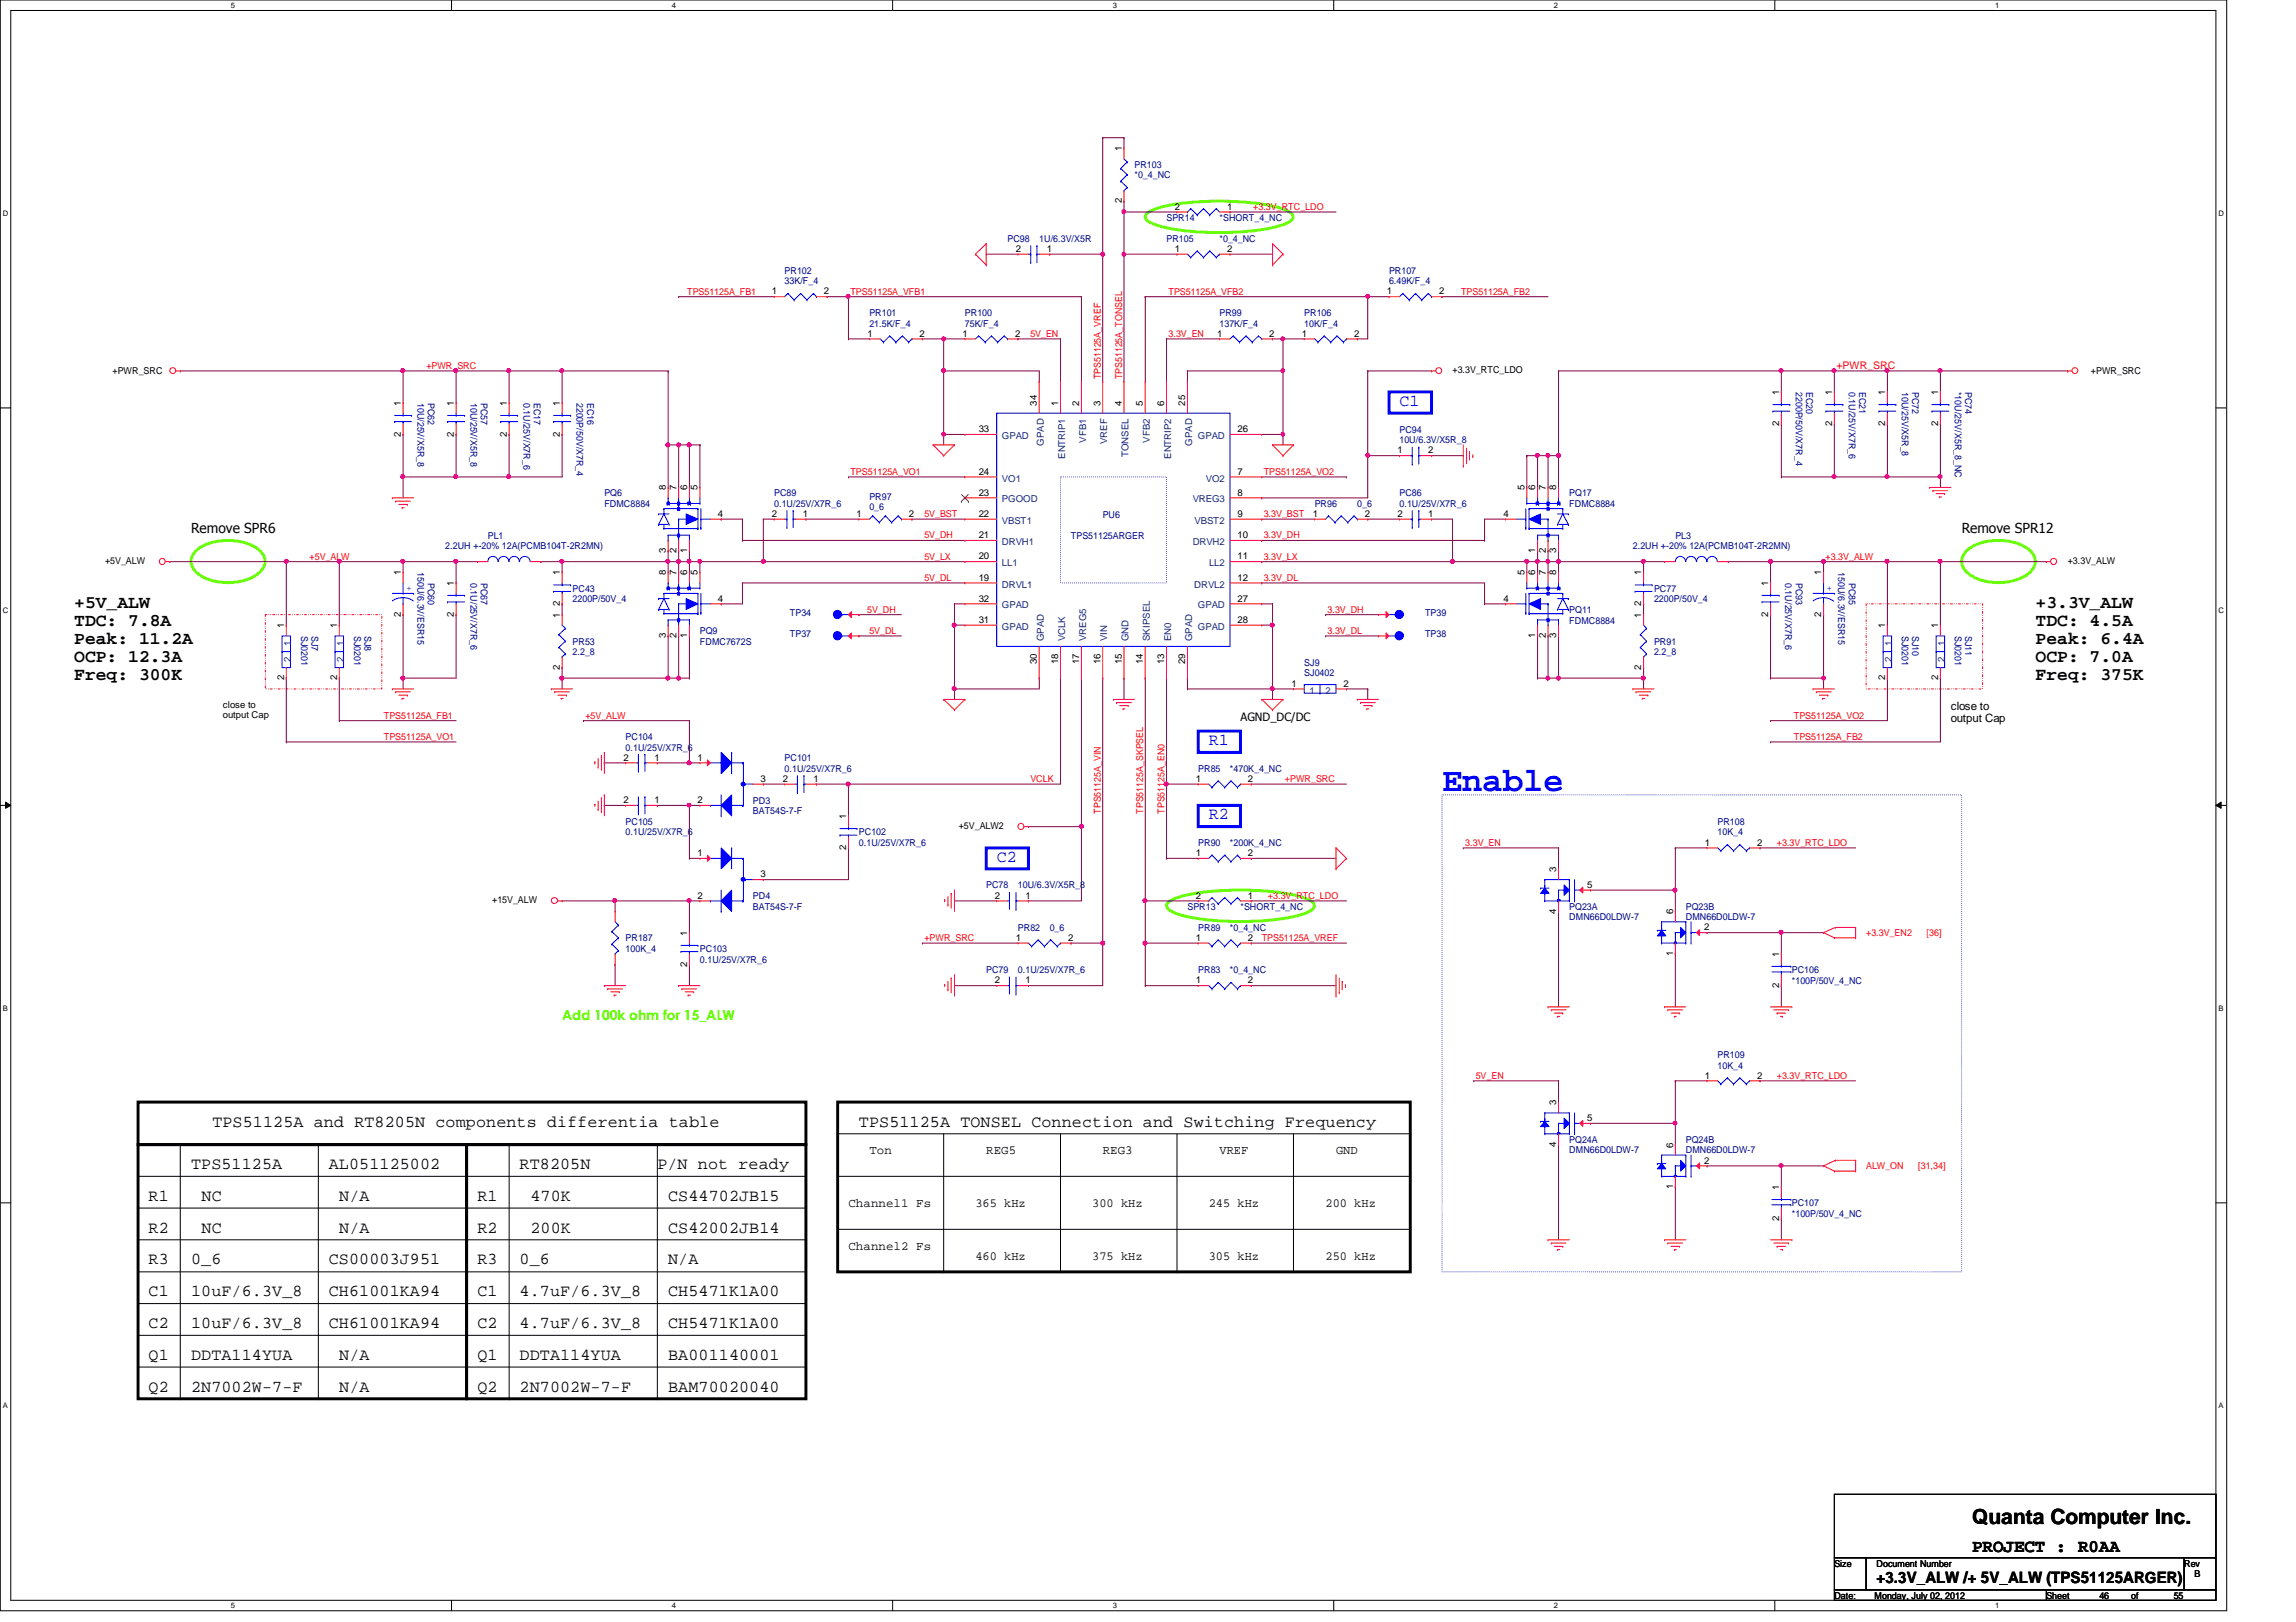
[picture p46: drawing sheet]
<svg xmlns="http://www.w3.org/2000/svg" width="297mm" height="210mm" viewBox="0 0 297 210" stroke-linecap="round" stroke-linejoin="round" font-family="sans-serif">
<defs><g id="words">
<text font-size="4.4" fill="#00f" x="186.6" y="102.4">Enable</text>
<text font-size="2.7" x="255.1" y="197.3">Quanta Computer Inc.</text>
<g font-size="2.3">
<text x="9.6" y="78.7">+5V_ALW</text>
<text x="9.6" y="81">TDC: 7.8A</text>
<text x="9.6" y="83.4">Peak: 11.2A</text>
<text x="263.4" y="78.7">+3.3V_ALW</text>
<text x="263.4" y="81">TDC: 4.5A</text>
<text x="263.4" y="83.4">Peak: 6.4A</text>
<text x="9.6" y="85.7">OCP: 12.3A</text>
<text x="9.6" y="88">Freq: 300K</text>
<text x="263.4" y="85.7">OCP: 7.0A</text>
<text x="263.4" y="88">Freq: 375K</text>
<text x="255.1" y="200.8">PROJECT : R0AA</text>
</g>
<g font-size="2.2" fill="#00f">
<text x="181.1" y="52.5">C1</text>
<text x="156.4" y="96.4">R1</text>
<text x="156.4" y="106">R2</text>
<text x="128.9" y="111.5">C2</text>
</g>
<g font-size="2.2">
<text x="27.5" y="145.8">TPS51125A and RT8205N components differentia table</text>
<text x="111.1" y="145.8">TPS51125A TONSEL Connection and Switching Frequency</text>
<text x="19.2" y="155.4">R1</text>
<text x="24.7" y="151.3">TPS51125A</text>
<text x="26.1" y="155.4">NC</text>
<text x="42.5" y="151.3">AL051125002</text>
<text x="43.9" y="155.4">N/A</text>
<text x="61.8" y="155.4">R1</text>
<text x="67.2" y="151.3">RT8205N</text>
<text x="68.6" y="155.4">470K</text>
<text x="85" y="151.3">P/N not ready</text>
<text x="86.4" y="155.4">CS44702JB15</text>
<text x="19.2" y="159.5">R2</text>
<text x="26.1" y="159.5">NC</text>
<text x="43.9" y="159.5">N/A</text>
<text x="61.8" y="159.5">R2</text>
<text x="68.6" y="159.5">200K</text>
<text x="86.4" y="159.5">CS42002JB14</text>
<text x="19.2" y="167.7">C1</text>
<text x="19.2" y="163.6">R3</text>
<text x="24.7" y="167.7">10uF/6.3V_8</text>
<text x="24.7" y="163.6">0_6</text>
<text x="42.5" y="163.6">CS00003J951</text>
<text x="42.5" y="167.7">CH61001KA94</text>
<text x="61.8" y="167.7">C1</text>
<text x="61.8" y="163.6">R3</text>
<text x="67.2" y="163.6">0_6</text>
<text x="67.2" y="167.7">4.7uF/6.3V_8</text>
<text x="86.4" y="167.7">CH5471K1A00</text>
<text x="86.4" y="163.6">N/A</text>
<text x="19.2" y="171.8">C2</text>
<text x="24.7" y="171.8">10uF/6.3V_8</text>
<text x="42.5" y="171.8">CH61001KA94</text>
<text x="61.8" y="171.8">C2</text>
<text x="67.2" y="171.8">4.7uF/6.3V_8</text>
<text x="86.4" y="171.8">CH5471K1A00</text>
<text x="19.2" y="175.9">Q1</text>
<text x="24.7" y="175.9">DDTA114YUA</text>
<text x="43.9" y="175.9">N/A</text>
<text x="61.8" y="175.9">Q1</text>
<text x="67.2" y="175.9">DDTA114YUA</text>
<text x="86.4" y="175.9">BA001140001</text>
<text x="19.2" y="180.1">Q2</text>
<text x="24.7" y="180.1">2N7002W-7-F</text>
<text x="43.9" y="180.1">N/A</text>
<text x="61.8" y="180.1">Q2</text>
<text x="67.2" y="180.1">2N7002W-7-F</text>
<text x="86.4" y="180.1">BAM70020040</text>
</g>
<text font-size="2" x="242.8" y="204.9">+3.3V_ALW /+ 5V_ALW (TPS51125ARGER)</text>
<g font-size="1.8">
<text x="24.7" y="69">Remove SPR6</text>
<text x="253.8" y="69">Remove SPR12</text>
</g>
<text font-size="1.8" fill="#0f0" x="72.7" y="132">Add 100k ohm for 15_ALW</text>
<g font-size="1.6">
<text x="112.5" y="149.4">Ton</text>
<text x="127.6" y="149.4">REG5</text>
<text x="142.7" y="149.4">REG3</text>
<text x="157.8" y="149.4">VREF</text>
<text x="172.8" y="149.4">GND</text>
<text x="109.8" y="156.3">Channel1 Fs</text>
<text x="109.8" y="161.7">Channel2 Fs</text>
<text x="126.2" y="156.3">365 kHz</text>
<text x="141.3" y="156.3">300 kHz</text>
<text x="156.4" y="156.3">245 kHz</text>
<text x="171.5" y="156.3">200 kHz</text>
<text x="126.2" y="163.1">460 kHz</text>
<text x="141.3" y="163.1">375 kHz</text>
<text x="156.4" y="163.1">305 kHz</text>
<text x="171.5" y="163.1">250 kHz</text>
</g>
<g font-size="1.5">
<text x="160.5" y="93.3">AGND_DC/DC</text>
<text x="252.4" y="91.9">close to</text>
<text x="252.4" y="93.4">output Cap</text>
</g>
<text font-size="1.4" fill="#f00" x="237.6" y="47.8">+PWR_SRC</text>
<g font-size="1.2">
<text x="145.1" y="19.6" transform="rotate(-90 145.1 19.6)">1</text>
<text x="145.1" y="26.3" transform="rotate(-90 145.1 26.3)">2</text>
<text x="152" y="27.1">2</text>
<text x="158.7" y="27.1">1</text>
<text x="131.4" y="32.6">2</text>
<text x="135.4" y="32.6">1</text>
<text x="152" y="32.6">1</text>
<text x="158.7" y="32.6">2</text>
<text x="99.9" y="38.1">1</text>
<text x="106.6" y="38.1">2</text>
<text x="179.4" y="38.1">1</text>
<text x="186.2" y="38.1">2</text>
<text x="112.2" y="43.6">1</text>
<text x="119" y="43.6">2</text>
<text x="124.5" y="43.6">1</text>
<text x="131.3" y="43.6">2</text>
<text x="157.5" y="43.6">1</text>
<text x="164.2" y="43.6">2</text>
<text x="168.4" y="43.6">1</text>
<text x="175.2" y="43.6">2</text>
<text x="14.6" y="48.4">+PWR_SRC</text>
<text x="51.9" y="52.5" transform="rotate(-90 51.9 52.5)">1</text>
<text x="58.7" y="52.5" transform="rotate(-90 58.7 52.5)">1</text>
<text x="65.6" y="52.5" transform="rotate(-90 65.6 52.5)">1</text>
<text x="72.4" y="52.5" transform="rotate(-90 72.4 52.5)">1</text>
<text x="134.2" y="52.5" transform="rotate(-90 134.2 52.5)">34</text>
<text x="136.9" y="52.5" transform="rotate(-90 136.9 52.5)">1</text>
<text x="139.6" y="52.5" transform="rotate(-90 139.6 52.5)">2</text>
<text x="142.4" y="52.5" transform="rotate(-90 142.4 52.5)">3</text>
<text x="145.1" y="52.5" transform="rotate(-90 145.1 52.5)">4</text>
<text x="147.9" y="52.5" transform="rotate(-90 147.9 52.5)">5</text>
<text x="150.6" y="52.5" transform="rotate(-90 150.6 52.5)">6</text>
<text x="153.3" y="52.5" transform="rotate(-90 153.3 52.5)">25</text>
<text x="187.9" y="48.3">+3.3V_RTC_LDO</text>
<text x="230.2" y="51.1" transform="rotate(-90 230.2 51.1)">1</text>
<text x="237" y="51.1" transform="rotate(-90 237 51.1)">1</text>
<text x="243.9" y="51.1" transform="rotate(-90 243.9 51.1)">1</text>
<text x="250.7" y="51.1" transform="rotate(-90 250.7 51.1)">1</text>
<text x="270.5" y="48.4">+PWR_SRC</text>
<text x="51.9" y="56.5" transform="rotate(-90 51.9 56.5)">2</text>
<text x="58.7" y="56.5" transform="rotate(-90 58.7 56.5)">2</text>
<text x="65.6" y="56.5" transform="rotate(-90 65.6 56.5)">2</text>
<text x="72.4" y="56.5" transform="rotate(-90 72.4 56.5)">2</text>
<text x="126.6" y="55.9">33</text>
<text x="160.1" y="55.9">26</text>
<text x="180.8" y="58.7">1</text>
<text x="184.8" y="58.7">2</text>
<text x="230.2" y="55.1" transform="rotate(-90 230.2 55.1)">2</text>
<text x="237" y="55.1" transform="rotate(-90 237 55.1)">2</text>
<text x="243.9" y="55.1" transform="rotate(-90 243.9 55.1)">2</text>
<text x="250.7" y="55.1" transform="rotate(-90 250.7 55.1)">2</text>
<text x="86.1" y="63.5" transform="rotate(-90 86.1 63.5)">8</text>
<text x="87.5" y="63.5" transform="rotate(-90 87.5 63.5)">7</text>
<text x="88.9" y="63.5" transform="rotate(-90 88.9 63.5)">6</text>
<text x="90.3" y="63.5" transform="rotate(-90 90.3 63.5)">5</text>
<text x="126.6" y="64.1">23</text>
<text x="126.6" y="61.4">24</text>
<text x="160.1" y="61.4">7</text>
<text x="160.1" y="64.1">8</text>
<text x="197.2" y="63.5" transform="rotate(-90 197.2 63.5)">5</text>
<text x="198.6" y="63.5" transform="rotate(-90 198.6 63.5)">6</text>
<text x="200" y="63.5" transform="rotate(-90 200 63.5)">7</text>
<text x="201.3" y="63.5" transform="rotate(-90 201.3 63.5)">8</text>
<text x="86.1" y="71.6" transform="rotate(-90 86.1 71.6)">3</text>
<text x="87.5" y="71.6" transform="rotate(-90 87.5 71.6)">2</text>
<text x="88.9" y="71.6" transform="rotate(-90 88.9 71.6)">1</text>
<text x="92.9" y="66.9">4</text>
<text x="99.9" y="66.9">2</text>
<text x="103.9" y="66.9">1</text>
<text x="110.8" y="66.9">1</text>
<text x="117.6" y="66.9">2</text>
<text x="126.6" y="69.6">21</text>
<text x="126.6" y="66.9">22</text>
<text x="160.1" y="66.9">9</text>
<text x="160.1" y="69.6">10</text>
<text x="169.8" y="66.9">1</text>
<text x="176.6" y="66.9">2</text>
<text x="180.8" y="66.9">2</text>
<text x="184.8" y="66.9">1</text>
<text x="194.5" y="66.9">4</text>
<text x="198.6" y="71.6" transform="rotate(-90 198.6 71.6)">1</text>
<text x="200" y="71.6" transform="rotate(-90 200 71.6)">2</text>
<text x="201.3" y="71.6" transform="rotate(-90 201.3 71.6)">3</text>
<text x="13.6" y="73">+5V_ALW</text>
<text x="51.9" y="74.5" transform="rotate(-90 51.9 74.5)">1</text>
<text x="58.7" y="75.8" transform="rotate(-90 58.7 75.8)">1</text>
<text x="72.4" y="74.5" transform="rotate(-90 72.4 74.5)">1</text>
<text x="86.1" y="74.5" transform="rotate(-90 86.1 74.5)">8</text>
<text x="87.5" y="74.5" transform="rotate(-90 87.5 74.5)">7</text>
<text x="88.9" y="74.5" transform="rotate(-90 88.9 74.5)">6</text>
<text x="90.3" y="74.5" transform="rotate(-90 90.3 74.5)">5</text>
<text x="92.9" y="77.9">4</text>
<text x="126.6" y="75.1">19</text>
<text x="126.6" y="72.4">20</text>
<text x="126.6" y="77.9">32</text>
<text x="160.1" y="72.4">11</text>
<text x="160.1" y="75.1">12</text>
<text x="160.1" y="77.9">27</text>
<text x="194.5" y="77.9">4</text>
<text x="197.2" y="74.5" transform="rotate(-90 197.2 74.5)">5</text>
<text x="198.6" y="74.5" transform="rotate(-90 198.6 74.5)">6</text>
<text x="200" y="74.5" transform="rotate(-90 200 74.5)">7</text>
<text x="201.3" y="74.5" transform="rotate(-90 201.3 74.5)">8</text>
<text x="212.3" y="74.5" transform="rotate(-90 212.3 74.5)">1</text>
<text x="228.8" y="75.8" transform="rotate(-90 228.8 75.8)">1</text>
<text x="235.6" y="74.5" transform="rotate(-90 235.6 74.5)">1</text>
<text x="267.5" y="73">+3.3V_ALW</text>
<text x="36.7" y="81.3" transform="rotate(-90 36.7 81.3)">1</text>
<text x="43.6" y="81.3" transform="rotate(-90 43.6 81.3)">1</text>
<text x="51.9" y="79.8" transform="rotate(-90 51.9 79.8)">2</text>
<text x="58.7" y="79.8" transform="rotate(-90 58.7 79.8)">2</text>
<text x="72.4" y="79.9" transform="rotate(-90 72.4 79.9)">1</text>
<text x="72.4" y="78.4" transform="rotate(-90 72.4 78.4)">2</text>
<text x="86.1" y="82.5" transform="rotate(-90 86.1 82.5)">3</text>
<text x="87.5" y="82.5" transform="rotate(-90 87.5 82.5)">2</text>
<text x="88.9" y="82.5" transform="rotate(-90 88.9 82.5)">1</text>
<text x="126.6" y="80.6">31</text>
<text x="160.1" y="80.6">28</text>
<text x="198.6" y="82.5" transform="rotate(-90 198.6 82.5)">1</text>
<text x="200" y="82.5" transform="rotate(-90 200 82.5)">2</text>
<text x="201.3" y="82.5" transform="rotate(-90 201.3 82.5)">3</text>
<text x="212.3" y="79.9" transform="rotate(-90 212.3 79.9)">1</text>
<text x="212.3" y="78.4" transform="rotate(-90 212.3 78.4)">2</text>
<text x="228.8" y="79.8" transform="rotate(-90 228.8 79.8)">2</text>
<text x="235.6" y="79.8" transform="rotate(-90 235.6 79.8)">2</text>
<text x="243.9" y="81.3" transform="rotate(-90 243.9 81.3)">1</text>
<text x="250.7" y="81.3" transform="rotate(-90 250.7 81.3)">1</text>
<text x="36.7" y="88.1" transform="rotate(-90 36.7 88.1)">2</text>
<text x="43.6" y="88.1" transform="rotate(-90 43.6 88.1)">2</text>
<text x="72.4" y="86.7" transform="rotate(-90 72.4 86.7)">2</text>
<text x="134.2" y="86" transform="rotate(-90 134.2 86)">30</text>
<text x="136.9" y="86" transform="rotate(-90 136.9 86)">18</text>
<text x="139.6" y="86" transform="rotate(-90 139.6 86)">17</text>
<text x="142.4" y="86" transform="rotate(-90 142.4 86)">16</text>
<text x="145.1" y="86" transform="rotate(-90 145.1 86)">15</text>
<text x="147.9" y="86" transform="rotate(-90 147.9 86)">14</text>
<text x="150.6" y="86" transform="rotate(-90 150.6 86)">13</text>
<text x="153.3" y="86" transform="rotate(-90 153.3 86)">29</text>
<text x="167.1" y="88.9">1</text>
<text x="173.8" y="88.9">2</text>
<text x="212.3" y="86.7" transform="rotate(-90 212.3 86.7)">2</text>
<text x="243.9" y="88.1" transform="rotate(-90 243.9 88.1)">2</text>
<text x="250.7" y="88.1" transform="rotate(-90 250.7 88.1)">2</text>
<text x="28.8" y="91.7">close to</text>
<text x="28.8" y="92.9">output Cap</text>
<text x="80.7" y="98.4">2</text>
<text x="84.7" y="98.4">1</text>
<text x="90.3" y="98.4">1</text>
<text x="98.4" y="101.2">3</text>
<text x="101.3" y="101.2">2</text>
<text x="105.2" y="101.2">1</text>
<text x="154.7" y="101.2">1</text>
<text x="161.5" y="101.2">2</text>
<text x="80.7" y="103.9">2</text>
<text x="84.7" y="103.9">1</text>
<text x="90.3" y="103.9">2</text>
<text x="109.5" y="106" transform="rotate(-90 109.5 106)">1</text>
<text x="124" y="107.3">+5V_ALW2</text>
<text x="90.3" y="110.8">1</text>
<text x="98.4" y="113.5">3</text>
<text x="109.5" y="110" transform="rotate(-90 109.5 110)">2</text>
<text x="154.7" y="110.8">1</text>
<text x="161.5" y="110.8">2</text>
<text x="201.3" y="112.9" transform="rotate(-90 201.3 112.9)">3</text>
<text x="220.6" y="109.4">1</text>
<text x="227.3" y="109.4">2</text>
<text x="63.7" y="116.9">+15V_ALW</text>
<text x="90.3" y="116.3">2</text>
<text x="128.7" y="116.3">2</text>
<text x="132.7" y="116.3">1</text>
<text x="154.7" y="116.3">2</text>
<text x="161.5" y="116.3">1</text>
<text x="201.3" y="118.2" transform="rotate(-90 201.3 118.2)">4</text>
<text x="205.4" y="114.9">5</text>
<text x="216.4" y="118.3" transform="rotate(-90 216.4 118.3)">6</text>
<text x="88.9" y="125.1" transform="rotate(-90 88.9 125.1)">2</text>
<text x="88.9" y="121.1" transform="rotate(-90 88.9 121.1)">1</text>
<text x="131.4" y="121.8">1</text>
<text x="138.2" y="121.8">2</text>
<text x="154.7" y="121.8">1</text>
<text x="161.5" y="121.8">2</text>
<text x="216.4" y="123.7" transform="rotate(-90 216.4 123.7)">1</text>
<text x="220.5" y="120.4">2</text>
<text x="230.2" y="123.8" transform="rotate(-90 230.2 123.8)">1</text>
<text x="128.7" y="127.3">2</text>
<text x="132.7" y="127.3">1</text>
<text x="154.7" y="127.3">1</text>
<text x="161.5" y="127.3">2</text>
<text x="230.2" y="127.8" transform="rotate(-90 230.2 127.8)">2</text>
<text x="201.3" y="143" transform="rotate(-90 201.3 143)">3</text>
<text x="220.6" y="139.6">1</text>
<text x="227.3" y="139.6">2</text>
<text x="201.3" y="148.4" transform="rotate(-90 201.3 148.4)">4</text>
<text x="205.4" y="145.1">5</text>
<text x="216.4" y="148.5" transform="rotate(-90 216.4 148.5)">6</text>
<text x="216.4" y="153.9" transform="rotate(-90 216.4 153.9)">1</text>
<text x="220.5" y="150.6">2</text>
<text x="230.2" y="154" transform="rotate(-90 230.2 154)">1</text>
<text x="230.2" y="158" transform="rotate(-90 230.2 158)">2</text>
<text x="237.3" y="202.7">Size</text>
<text x="242.8" y="202.7">Document Number</text>
<text x="282.6" y="202.7">Rev</text>
<text x="237.3" y="206.9">Date:</text>
<text x="242.5" y="206.9">Monday, July 02, 2012</text>
<text x="264.7" y="206.9">Sheet</text>
<text x="271.6" y="206.9">46</text>
<text x="275.7" y="206.9">of</text>
<text x="281.2" y="206.9">55</text>
<text x="283.9" y="204.1">B</text>
</g>
<g font-size="1.2" fill="#000080">
<text x="146.8" y="21.7">PR103</text>
<text x="146.8" y="23.1">*0_4_NC</text>
<text x="150.9" y="28.6">SPR14</text>
<text x="157.8" y="28.6">*SHORT_4_NC</text>
<text x="101.5" y="35.4">PR102</text>
<text x="130.3" y="31.3">PC98</text>
<text x="134.4" y="31.3">1U/6.3V/X5R</text>
<text x="150.9" y="31.3">PR105</text>
<text x="157.8" y="31.3">*0_4_NC</text>
<text x="179.7" y="35.4">PR107</text>
<text x="101.5" y="36.8">33K/F_4</text>
<text x="112.5" y="40.9">PR101</text>
<text x="124.8" y="40.9">PR100</text>
<text x="157.8" y="40.9">PR99</text>
<text x="168.7" y="40.9">PR106</text>
<text x="179.7" y="36.8">6.49K/F_4</text>
<text x="112.5" y="42.3">21.5K/F_4</text>
<text x="124.8" y="42.3">75K/F_4</text>
<text x="157.8" y="42.3">137K/F_4</text>
<text x="168.7" y="42.3">10K/F_4</text>
<text x="54" y="52.1" transform="rotate(90 54 52.1)">10U/25V/X5R_8</text>
<text x="55.4" y="52.1" transform="rotate(90 55.4 52.1)">PC62</text>
<text x="60.9" y="52.1" transform="rotate(90 60.9 52.1)">10U/25V/X5R_8</text>
<text x="62.2" y="52.1" transform="rotate(90 62.2 52.1)">PC57</text>
<text x="67.7" y="52.1" transform="rotate(90 67.7 52.1)">0.1U/25V/X7R_6</text>
<text x="69.1" y="52.1" transform="rotate(90 69.1 52.1)">EC17</text>
<text x="74.6" y="52.1" transform="rotate(90 74.6 52.1)">2200P/50V/X7R_4</text>
<text x="75.9" y="52.1" transform="rotate(90 75.9 52.1)">EC16</text>
<text x="232.3" y="50.7" transform="rotate(90 232.3 50.7)">2200P/50V/X7R_4</text>
<text x="233.7" y="50.7" transform="rotate(90 233.7 50.7)">EC20</text>
<text x="239.2" y="50.7" transform="rotate(90 239.2 50.7)">0.1U/25V/X7R_6</text>
<text x="240.5" y="50.7" transform="rotate(90 240.5 50.7)">EC21</text>
<text x="246" y="50.7" transform="rotate(90 246 50.7)">10U/25V/X5R_8</text>
<text x="247.4" y="50.7" transform="rotate(90 247.4 50.7)">PC72</text>
<text x="252.9" y="50.7" transform="rotate(90 252.9 50.7)">*10U/25V/X5R_8_NC</text>
<text x="254.3" y="50.7" transform="rotate(90 254.3 50.7)">PC74</text>
<text x="181.1" y="56">PC94</text>
<text x="181.1" y="57.4">10U/6.3V/X5R_8</text>
<text x="78.2" y="64.2">PQ6</text>
<text x="78.2" y="65.6">FDMC8884</text>
<text x="100.2" y="64.2">PC89</text>
<text x="100.2" y="65.6">0.1U/25V/X7R_6</text>
<text x="112.5" y="64.6">PR97</text>
<text x="112.5" y="66">0_6</text>
<text x="170.1" y="65.6">PR96</text>
<text x="175.6" y="65.6">0_6</text>
<text x="181.1" y="64.2">PC86</text>
<text x="181.1" y="65.6">0.1U/25V/X7R_6</text>
<text x="203" y="64.2">PQ17</text>
<text x="203" y="65.6">FDMC8884</text>
<text x="57.6" y="71.1">2.2UH +-20% 12A(PCMB104T-2R2MN)</text>
<text x="63.1" y="69.7">PL1</text>
<text x="138.6" y="69.7">TPS51125ARGER</text>
<text x="142.7" y="67">PU6</text>
<text x="211.2" y="71.1">2.2UH +-20% 12A(PCMB104T-2R2MN)</text>
<text x="216.7" y="69.7">PL3</text>
<text x="54" y="74" transform="rotate(90 54 74)">150U/6.3V/ESR15</text>
<text x="55.4" y="75.4" transform="rotate(90 55.4 75.4)">PC60</text>
<text x="60.9" y="75.4" transform="rotate(90 60.9 75.4)">0.1U/25V/X7R_6</text>
<text x="62.2" y="75.4" transform="rotate(90 62.2 75.4)">PC67</text>
<text x="74.1" y="76.6">PC43</text>
<text x="74.1" y="77.9">2200P/50V_4</text>
<text x="214" y="76.6">PC77</text>
<text x="214" y="77.9">2200P/50V_4</text>
<text x="231" y="75.4" transform="rotate(90 231 75.4)">0.1U/25V/X7R_6</text>
<text x="232.3" y="75.4" transform="rotate(90 232.3 75.4)">PC93</text>
<text x="237.8" y="74" transform="rotate(90 237.8 74)">150U/6.3V/ESR15</text>
<text x="239.2" y="75.4" transform="rotate(90 239.2 75.4)">PC85</text>
<text x="38.9" y="82.3" transform="rotate(90 38.9 82.3)">SJ0201</text>
<text x="40.3" y="82.3" transform="rotate(90 40.3 82.3)">SJ7</text>
<text x="45.8" y="82.3" transform="rotate(90 45.8 82.3)">SJ0201</text>
<text x="47.2" y="82.3" transform="rotate(90 47.2 82.3)">SJ8</text>
<text x="74.1" y="83.4">PR53</text>
<text x="90.5" y="82">PQ9</text>
<text x="90.5" y="83.4">FDMC7672S</text>
<text x="102.2" y="82.5">TP37</text>
<text x="102.2" y="79.7">TP34</text>
<text x="184.4" y="79.7">TP39</text>
<text x="184.4" y="82.5">TP38</text>
<text x="203" y="79.3">PQ11</text>
<text x="203" y="80.7">FDMC8884</text>
<text x="214" y="83.4">PR91</text>
<text x="246" y="82.3" transform="rotate(90 246 82.3)">SJ0201</text>
<text x="247.4" y="82.3" transform="rotate(90 247.4 82.3)">SJ10</text>
<text x="252.9" y="82.3" transform="rotate(90 252.9 82.3)">SJ0201</text>
<text x="254.3" y="82.3" transform="rotate(90 254.3 82.3)">SJ11</text>
<text x="74.1" y="84.8">2.2_8</text>
<text x="168.7" y="86.1">SJ9</text>
<text x="168.7" y="87.5">SJ0402</text>
<text x="214" y="84.8">2.2_8</text>
<text x="80.9" y="95.8">PC104</text>
<text x="80.9" y="97.2">0.1U/25V/X7R_6</text>
<text x="101.5" y="98.5">PC101</text>
<text x="101.5" y="99.9">0.1U/25V/X7R_6</text>
<text x="155" y="99.9">PR85</text>
<text x="159.1" y="99.9">*470K_4_NC</text>
<text x="80.9" y="106.7">PC105</text>
<text x="97.4" y="104">PD3</text>
<text x="97.4" y="105.4">BAT54S-7-F</text>
<text x="222.2" y="106.7">PR108</text>
<text x="80.9" y="108.1">0.1U/25V/X7R_6</text>
<text x="111.1" y="108.1">PC102</text>
<text x="111.1" y="109.5">0.1U/25V/X7R_6</text>
<text x="155" y="109.5">PR90</text>
<text x="159.1" y="109.5">*200K_4_NC</text>
<text x="222.2" y="108.1">10K_4</text>
<text x="97.4" y="116.3">PD4</text>
<text x="97.4" y="117.7">BAT54S-7-F</text>
<text x="127.6" y="115">PC78</text>
<text x="131.7" y="115">10U/6.3V/X5R_8</text>
<text x="153.6" y="117.7">SPR13</text>
<text x="160.5" y="117.7">*SHORT_4_NC</text>
<text x="203" y="117.7">PQ23A</text>
<text x="203" y="119.1">DMN66D0LDW-7</text>
<text x="218.1" y="117.7">PQ23B</text>
<text x="218.1" y="119.1">DMN66D0LDW-7</text>
<text x="80.9" y="121.8">PR187</text>
<text x="80.9" y="123.2">100K_4</text>
<text x="90.5" y="123.2">PC103</text>
<text x="90.5" y="124.6">0.1U/25V/X7R_6</text>
<text x="127.6" y="125.9">PC79</text>
<text x="131.7" y="125.9">0.1U/25V/X7R_6</text>
<text x="131.7" y="120.4">PR82</text>
<text x="135.8" y="120.4">0_6</text>
<text x="155" y="125.9">PR83</text>
<text x="155" y="120.4">PR89</text>
<text x="159.1" y="125.9">*0_4_NC</text>
<text x="159.1" y="120.4">*0_4_NC</text>
<text x="231.8" y="125.9">PC106</text>
<text x="231.8" y="127.3">*100P/50V_4_NC</text>
<text x="222.2" y="136.9">PR109</text>
<text x="222.2" y="138.3">10K_4</text>
<text x="203" y="147.9">PQ24A</text>
<text x="203" y="149.3">DMN66D0LDW-7</text>
<text x="218.1" y="147.9">PQ24B</text>
<text x="218.1" y="149.3">DMN66D0LDW-7</text>
<text x="231.8" y="156.1">PC107</text>
<text x="231.8" y="157.5">*100P/50V_4_NC</text>
</g>
<g font-size="1.2" fill="#f00">
<text x="162.1" y="27.2">+3.3V_RTC_LDO</text>
<text x="88.9" y="38.1">TPS51125A_FB1</text>
<text x="110" y="38.1">TPS51125A_VFB1</text>
<text x="151.2" y="38.1">TPS51125A_VFB2</text>
<text x="189" y="38.1">TPS51125A_FB2</text>
<text x="55.2" y="47.8">+PWR_SRC</text>
<text x="133.3" y="43.6">5V_EN</text>
<text x="151.2" y="43.6">3.3V_EN</text>
<text x="142.4" y="49.1" transform="rotate(-90 142.4 49.1)">TPS51125A_VREF</text>
<text x="145.2" y="49.1" transform="rotate(-90 145.2 49.1)">TPS51125A_TONSEL</text>
<text x="110" y="61.5">TPS51125A_VO1</text>
<text x="163.5" y="61.5">TPS51125A_VO2</text>
<text x="119.6" y="69.7">5V_DH</text>
<text x="119.6" y="66.9">5V_BST</text>
<text x="163.5" y="66.9">3.3V_BST</text>
<text x="163.5" y="69.7">3.3V_DH</text>
<text x="40" y="72.4">+5V_ALW</text>
<text x="119.6" y="72.4">5V_LX</text>
<text x="119.6" y="75.2">5V_DL</text>
<text x="163.5" y="75.2">3.3V_DL</text>
<text x="163.5" y="72.4">3.3V_LX</text>
<text x="236.2" y="72.4">+3.3V_ALW</text>
<text x="112.2" y="79.3">5V_DH</text>
<text x="112.5" y="82">5V_DL</text>
<text x="171.7" y="79.3">3.3V_DH</text>
<text x="171.7" y="82">3.3V_DL</text>
<text x="49.7" y="93">TPS51125A_FB1</text>
<text x="49.7" y="95.8">TPS51125A_VO1</text>
<text x="75.7" y="93">+5V_ALW</text>
<text x="232.1" y="93">TPS51125A_VO2</text>
<text x="232.1" y="95.8">TPS51125A_FB2</text>
<text x="133.3" y="101.2">VCLK</text>
<text x="166.2" y="101.2">+PWR_SRC</text>
<text x="142.4" y="105.3" transform="rotate(-90 142.4 105.3)">TPS51125A_VIN</text>
<text x="147.9" y="105.3" transform="rotate(-90 147.9 105.3)">TPS51125A_SKPSEL</text>
<text x="150.7" y="105.3" transform="rotate(-90 150.7 105.3)">TPS51125A_EN0</text>
<text x="189.6" y="109.5">3.3V_EN</text>
<text x="229.9" y="109.5">+3.3V_RTC_LDO</text>
<text x="164" y="116.3">+3.3V_RTC_LDO</text>
<text x="119.6" y="121.8">+PWR_SRC</text>
<text x="163.2" y="121.8">TPS51125A_VREF</text>
<text x="241.4" y="121.2">+3.3V_EN2</text>
<text x="249.3" y="121.2">[36]</text>
<text x="190.9" y="139.6">5V_EN</text>
<text x="229.9" y="139.6">+3.3V_RTC_LDO</text>
<text x="241.4" y="151.3">ALW_ON</text>
<text x="248.2" y="151.3">[31,34]</text>
</g>
<g font-size="1.2" fill="#004080">
<text x="129.6" y="56.8">GPAD</text>
<text x="135" y="57.7" transform="rotate(-90 135 57.7)">GPAD</text>
<text x="137.8" y="59.4" transform="rotate(-90 137.8 59.4)">ENTRIP1</text>
<text x="140.5" y="57.3" transform="rotate(-90 140.5 57.3)">VFB1</text>
<text x="143.3" y="57.5" transform="rotate(-90 143.3 57.5)">VREF</text>
<text x="146" y="59.1" transform="rotate(-90 146 59.1)">TONSEL</text>
<text x="148.8" y="57.3" transform="rotate(-90 148.8 57.3)">VFB2</text>
<text x="151.5" y="59.4" transform="rotate(-90 151.5 59.4)">ENTRIP2</text>
<text x="154.2" y="57.7" transform="rotate(-90 154.2 57.7)">GPAD</text>
<text x="155" y="56.8">GPAD</text>
<text x="129.6" y="65">PGOOD</text>
<text x="129.6" y="62.3">VO1</text>
<text x="154.3" y="65">VREG3</text>
<text x="156" y="62.3">VO2</text>
<text x="129.6" y="70.5">DRVH1</text>
<text x="129.6" y="67.8">VBST1</text>
<text x="154.3" y="70.5">DRVH2</text>
<text x="154.6" y="67.8">VBST2</text>
<text x="129.6" y="76">DRVL1</text>
<text x="129.6" y="73.3">LL1</text>
<text x="154.5" y="76">DRVL2</text>
<text x="156.4" y="73.3">LL2</text>
<text x="37.6" y="83.7" transform="rotate(-90 37.6 83.7)">1</text>
<text x="44.5" y="83.7" transform="rotate(-90 44.5 83.7)">1</text>
<text x="129.6" y="81.5">GPAD</text>
<text x="129.6" y="78.7">GPAD</text>
<text x="135" y="83" transform="rotate(-90 135 83)">GPAD</text>
<text x="137.8" y="83" transform="rotate(-90 137.8 83)">VCLK</text>
<text x="140.5" y="83" transform="rotate(-90 140.5 83)">VREG5</text>
<text x="143.3" y="83" transform="rotate(-90 143.3 83)">VIN</text>
<text x="146" y="83" transform="rotate(-90 146 83)">GND</text>
<text x="148.8" y="83" transform="rotate(-90 148.8 83)">SKIPSEL</text>
<text x="151.5" y="83" transform="rotate(-90 151.5 83)">EN0</text>
<text x="154.2" y="83" transform="rotate(-90 154.2 83)">GPAD</text>
<text x="155" y="81.5">GPAD</text>
<text x="155" y="78.7">GPAD</text>
<text x="244.8" y="83.7" transform="rotate(-90 244.8 83.7)">1</text>
<text x="251.6" y="83.7" transform="rotate(-90 251.6 83.7)">1</text>
<text x="37.6" y="85.7" transform="rotate(-90 37.6 85.7)">2</text>
<text x="44.5" y="85.7" transform="rotate(-90 44.5 85.7)">2</text>
<text x="169.4" y="89.7">1</text>
<text x="171.5" y="89.7">2</text>
<text x="244.8" y="85.7" transform="rotate(-90 244.8 85.7)">2</text>
<text x="251.6" y="85.7" transform="rotate(-90 251.6 85.7)">2</text>
</g>
<g font-size="1.2" fill="#00f">
<text x="52.6" y="76.5">+</text>
<text x="236.3" y="76.5">+</text>
</g>
<g font-size="1">
<text x="29.9" y="1">5</text>
<text x="86.9" y="1">4</text>
<text x="144" y="1">3</text>
<text x="201" y="1">2</text>
<text x="258.1" y="1">1</text>
<text x=".4" y="27.9">D</text>
<text x="287" y="27.9">D</text>
<text x=".4" y="79.4">C</text>
<text x="287" y="79.4">C</text>
<text x=".4" y="130.8">B</text>
<text x="287" y="130.8">B</text>
<text x=".4" y="182.2">A</text>
<text x="287" y="182.2">A</text>
<text x="29.9" y="208.1">5</text>
<text x="86.9" y="208.1">4</text>
<text x="144" y="208.1">3</text>
<text x="201" y="208.1">2</text>
<text x="258.1" y="208.1">1</text>
</g>
</g></defs>
<path d="M0 0h288.1v208.4h-288.1zM1.4 1.4h285.3v205.7h-285.3z" fill="none" stroke="#000" stroke-width=".13"/>
<g fill="#fff">
<path d="M29.9 .1h.5v1.1h-.5z"/>
<path d="M29.9 207.2h.5v1.1h-.5z"/>
</g>
<path d="M58.4 0v1.4M58.4 207.1v1.3" fill="none" stroke="#000" stroke-width=".13"/>
<g fill="#fff">
<path d="M86.9 .1h.6v1.1h-.6z"/>
<path d="M86.9 207.2h.6v1.1h-.6z"/>
</g>
<path d="M115.5 0v1.4M115.5 207.1v1.3" fill="none" stroke="#000" stroke-width=".13"/>
<g fill="#fff">
<path d="M144 .1h.5v1.1h-.5z"/>
<path d="M144 207.2h.5v1.1h-.5z"/>
</g>
<path d="M172.5 0v1.4M172.5 207.1v1.3" fill="none" stroke="#000" stroke-width=".13"/>
<g fill="#fff">
<path d="M201 .1h.6v1.1h-.6z"/>
<path d="M201 207.2h.6v1.1h-.6z"/>
</g>
<path d="M229.6 0v1.4M229.6 207.1v1.3" fill="none" stroke="#000" stroke-width=".13"/>
<g fill="#fff">
<path d="M258.1 .1h.6v1.1h-.6z"/>
<path d="M258.1 207.2h.6v1.1h-.6z"/>
<path d="M.4 27.1h.7v1.1h-.7z"/>
<path d="M287 27.1h.7v1.1h-.7z"/>
<path d="M.4 78.5h.7v1.1h-.7z"/>
<path d="M287 78.5h.7v1.1h-.7z"/>
</g>
<path d="M0 52.8h1.4M286.7 52.8h1.3" fill="none" stroke="#000" stroke-width=".13"/>
<g fill="#fff">
<path d="M.4 129.9h.6v1.1h-.6z"/>
<path d="M287 129.9h.7v1.1h-.7z"/>
</g>
<path d="M0 104.2h1.4M.7 103.8l.7 .4-.7 .4zM286.7 104.2l.7-.4v.8zM286.7 104.2h1.3" fill="none" stroke="#000" stroke-width=".13"/>
<path d="M.7 103.8l.7 .4-.7 .4zM286.7 104.2l.7-.4v.8z" fill="#000"/>
<g fill="#fff">
<path d="M.4 181.4h.6v1.1h-.6z"/>
<path d="M287 181.4h.7v1.1h-.7z"/>
</g>
<g fill="none" stroke="#000" stroke-width=".13">
<path d="M0 155.7h1.4M17.9 152.2h86.4M17.9 156.3h86.4M23.3 148.1v32.9M41.2 148.1v32.9M60.4 152.2h.1M60.4 156.3h.1M65.9 148.1v32.9M85 148.1v32.9M104.3 152.2h.1M104.3 156.3h.1M108.4 152.2h74.1"/>
<path d="M108.4 146.7h74.1M108.4 159.1h74.1M122.1 146.7v17.9M137.2 146.7v17.9M152.3 146.7v17.9M167.3 146.7v17.9M182.5 146.7h.1M182.5 152.2h.1M182.5 159.1h.1M286.7 155.7h1.3M17.9 160.4h86.4M17.9 164.6h86.4"/>
<path d="M17.9 172.8h86.4M17.9 168.7h86.4M17.9 176.9h86.4M60.4 160.4h.1M60.4 164.6h.1M60.4 168.7h.1M60.4 172.8h.1M60.4 176.9h.1M104.3 160.4h.1M104.3 164.6h.1M104.3 172.8h.1M104.3 168.7h.1"/>
<path d="M104.3 176.9h.1M122.1 164.6h.1M137.2 164.6h.1M152.3 164.6h.1M167.3 164.6h.1M23.3 181h.1M41.2 181h.1M65.9 181h.1M85 181h.1"/>
</g>
<path d="M179.7 50.7h5.5v2.8h-5.5zM155 94.6h5.5v2.8h-5.5zM127.6 109.7h5.5v2.7h-5.5zM155 104.2h5.5v2.8h-5.5z" fill="none" stroke="#00f" stroke-width=".38"/>
<path d="M34.3 79.5h15.1v9.7h-15.1zM241.4 78.1h15.1v11.1h-15.1z" fill="none" stroke="#f00" stroke-width=".13" stroke-dasharray=".3 .3 0 .3 0 .3"/>
<path d="M17.9 142.6h86.4v5.5h-86.4zM17.9 148.1h42.5v32.9h-42.5zM60.4 148.1h43.9v32.9h-43.9zM108.4 142.6h74.1v22h-74.1z" fill="none" stroke="#000" stroke-width=".38"/>
<path d="M186.6 102.9h67.2v61.7h-67.2z" fill="none" stroke="#00f" stroke-width=".13" stroke-dasharray="0 .3"/>
<path d="M148.3 27.7a5 5 0 0 1 2.7-1.1 37.8 37.8 0 0 1 14.4 .3l1.4 .5 .4 .3 .1 .4-.1 .3a5.2 5.2 0 0 1-2.7 1.1 36.9 36.9 0 0 1-14.5-.2l-1.3-.6-.4-.3-.1-.3zM25.5 71.1a7.2 7.2 0 0 1 8 0 1.84 1.84 0 0 1 0 3.1 7.1 7.1 0 0 1-8 0 1.86 1.86 0 0 1 0-3.1zM254.6 71.1a7.2 7.2 0 0 1 7.9 0 1.84 1.84 0 0 1 0 3.1 7 7 0 0 1-7.9 0 1.86 1.86 0 0 1 0-3.1zM151 116.9a5 5 0 0 1 2.7-1.1 37.8 37.8 0 0 1 14.5 .2l1.4 .6 .3 .3 .1 .3-.1 .3a5.2 5.2 0 0 1-2.7 1.1 36.9 36.9 0 0 1-14.4-.2l-1.4-.5-.4-.4-.1-.3z" fill="none" stroke="#80ff00" stroke-width=".38"/>
<path d="M145.4 32.9h.1M145.4 32.9v16.5" fill="none" stroke="#800040" stroke-width=".13"/>
<path d="M145.2 32.7l.2-.1 .2 .2-.1 .3h-.1h-.2z" fill-rule="evenodd" fill="#f0f"/>
<path d="M145.2 32.7l.2-.1 .2 .2-.1 .3h-.1h-.2z" fill="none" stroke="#f0f" stroke-width=".13"/>
<g fill="none" stroke="#800040" stroke-width=".13">
<path d="M135.8 32.9h.1M135.8 32.9h6.9M142.7 32.9h.1M142.7 32.9v16.5M150.9 43.9h.1M150.9 43.9v5.5M123.5 78.1h.1M123.5 78.1h1.3M185.2 67.2h.1M185.2 67.2h2.7M187.9 67.2h.1M187.9 67.2v5.5"/>
<path d="M174.2 89.2h.1M174.2 89.2h2.7M176.9 89.2h.1M176.9 89.2v1.3M216.7 115.2h.1M216.7 115.2v2.7M201.6 139.9h.1M201.6 139.9v2.7M216.7 153.6h.1M216.7 145.4h.1M216.7 145.4v2.7M216.7 153.6v6.8"/>
<path d="M230.5 157.7h.1M230.5 157.7v2.7"/>
</g>
<circle cx="216.7" cy="115.2" r=".26" fill="#f0f"/>
<circle cx="216.7" cy="115.2" r=".26" fill="none" stroke="#f0f" stroke-width=".13"/>
<path d="M139.9 87.8v19.2M139.9 107h.1" fill="none" stroke="#800040" stroke-width=".13"/>
<circle cx="139.9" cy="106.9" r=".26" fill="#f0f"/>
<circle cx="139.9" cy="106.9" r=".26" fill="none" stroke="#f0f" stroke-width=".13"/>
<path d="M153.6 48h.1M166 43.9h.1M166 43.9v4.1h-12.4M98.8 67.2h.1M98.8 67.2h1.4M98.8 67.2v5.5M187.9 72.7h.1M187.9 72.7h9.6M109.8 101.5h.1M109.8 101.5v4.1M189.3 109.7h.1M189.3 109.7h12.3" fill="none" stroke="#800040" stroke-width=".13"/>
<circle cx="109.7" cy="101.5" r=".26" fill="#f0f"/>
<circle cx="109.7" cy="101.5" r=".26" fill="none" stroke="#f0f" stroke-width=".13"/>
<path d="M145.4 27.4h.1M145.4 26h.1M145.4 27.4h6.9M145.4 26v1.4M138.6 122h.1M138.6 122h4.1" fill="none" stroke="#800040" stroke-width=".13"/>
<path d="M145.2 27.2l.2-.1 .2 .1-.1 .4h-.1h-.2z" fill-rule="evenodd" fill="#f0f"/>
<path d="M145.2 27.2l.2-.1 .2 .1-.1 .4h-.1h-.2z" fill="none" stroke="#f0f" stroke-width=".13"/>
<g fill="none" stroke="#800040" stroke-width=".13">
<path d="M109.8 38.4h.1M109.8 38.4h30.1M139.9 38.4h.1M139.9 38.4v11M122.1 48h.1M122.1 43.9h.1M122.1 48h12.3M122.1 43.9v4.1M150.9 43.9h.1M150.9 43.9h6.9M176.9 48h.1M176.9 48h8.3"/>
<path d="M163.2 75.4h.1M163.2 75.4h28.9M164.6 78.1h.1M164.6 78.1v2.8M123.5 89.2h.1M123.5 89.2v1.3M148.2 116.6h.1M148.2 116.6h6.8M161.9 116.6h.1M161.9 116.6h12.3M161.9 122h.1M161.9 122h12.3"/>
<path d="M227.7 139.9h.1M227.7 139.9h12.4M230.5 127.6h.1M230.5 127.6v2.7M220.8 150.9h.1M220.8 150.9h9.7M230.5 150.9h.1M230.5 150.9v2.7"/>
</g>
<circle cx="164.6" cy="80.9" r=".26" fill="#f0f"/>
<circle cx="164.6" cy="80.9" r=".26" fill="none" stroke="#f0f" stroke-width=".13"/>
<path d="M163.2 56.2h2.8M166 56.2h.1M166 48h.1M166 48v8.2M185.2 59h.1M185.2 59h4.1" fill="none" stroke="#800040" stroke-width=".13"/>
<path d="M165.8 56h.3l.1 .2-.1 .2h-.2h-.1z" fill-rule="evenodd" fill="#f0f"/>
<path d="M165.8 56h.3l.1 .2-.1 .2h-.2h-.1z" fill="none" stroke="#f0f" stroke-width=".13"/>
<path d="M165.8 47.8l.1-.1 .3 .1-.1 .3-.2 .1-.1-.1z" fill-rule="evenodd" fill="#f0f"/>
<path d="M165.8 47.8l.1-.1 .3 .1-.1 .3-.2 .1-.1-.1z" fill="none" stroke="#f0f" stroke-width=".13"/>
<path d="M142.7 17.8h.1M142.7 17.8v15.1M148.2 38.4h.1M148.2 38.4h28.7" fill="none" stroke="#800040" stroke-width=".13"/>
<circle cx="142.7" cy="32.9" r=".26" fill="#f0f"/>
<circle cx="142.7" cy="32.9" r=".26" fill="none" stroke="#f0f" stroke-width=".13"/>
<path d="M142.7 87.8h.1M142.7 87.8v34.2" fill="none" stroke="#800040" stroke-width=".13"/>
<circle cx="142.7" cy="122" r=".26" fill="#f0f"/>
<circle cx="142.7" cy="122" r=".26" fill="none" stroke="#f0f" stroke-width=".13"/>
<path d="M230.5 120.7h.1M230.5 120.7h5.4" fill="none" stroke="#800040" stroke-width=".13"/>
<circle cx="230.4" cy="120.7" r=".26" fill="#f0f"/>
<circle cx="230.4" cy="120.7" r=".26" fill="none" stroke="#f0f" stroke-width=".13"/>
<g fill="none" stroke="#800040" stroke-width=".13">
<path d="M142.7 17.8h.1M142.7 17.8h2.7M145.4 17.8h.1M145.4 17.8v1.4M87.8 38.4h.1M87.8 38.4h12.4M127.6 32.9h.1M127.6 32.9h4.1M145.4 32.9h.1M145.4 27.4h.1M145.4 32.9h6.9M145.4 27.4v5.5"/>
<path d="M148.2 38.4h.1M148.2 38.4v11M176.9 38.4h.1M176.9 38.4h2.8M131.7 43.9h.1M131.7 43.9h5.5M137.2 43.9h.1M137.2 43.9v5.5M166 56.2h.1M166 56.2v1.4M163.2 67.2h.1M163.2 72.7h.1"/>
<path d="M163.2 78.1h1.4M163.2 67.2h6.9M163.2 72.7h24.7M164.6 78.1h.1M123.5 80.9h.1M123.5 80.9h1.3M216.7 109.7h.1M216.7 109.7h4.1M227.7 109.7h.1M227.7 109.7h12.4"/>
</g>
<circle cx="187.9" cy="72.6" r=".26" fill="#f0f"/>
<circle cx="187.9" cy="72.6" r=".26" fill="none" stroke="#f0f" stroke-width=".13"/>
<path d="M123.5 78.1h.1M123.5 78.1v2.8" fill="none" stroke="#800040" stroke-width=".13"/>
<circle cx="123.4" cy="80.9" r=".26" fill="#f0f"/>
<circle cx="123.4" cy="80.9" r=".26" fill="none" stroke="#f0f" stroke-width=".13"/>
<path d="M122.1 43.9h.1M122.1 43.9h2.7M123.5 89.2h.1M123.5 89.2h10.9M109.8 101.5h.1M109.8 101.5h27.4M133.1 107h.1M133.1 107h6.8M201.6 117.9h.1M201.6 117.9v12.4" fill="none" stroke="#800040" stroke-width=".13"/>
<circle cx="123.4" cy="89.1" r=".26" fill="#f0f"/>
<circle cx="123.4" cy="89.1" r=".26" fill="none" stroke="#f0f" stroke-width=".13"/>
<path d="M109.8 61.7h.1M109.8 61.7h15M230.5 150.9h.1M230.5 150.9h5.4" fill="none" stroke="#800040" stroke-width=".13"/>
<circle cx="230.4" cy="150.8" r=".26" fill="#f0f"/>
<circle cx="230.4" cy="150.8" r=".26" fill="none" stroke="#f0f" stroke-width=".13"/>
<path d="M159.1 32.9h5.5M164.6 32.9h.1M98.8 72.7h.1M98.8 72.7h26" fill="none" stroke="#800040" stroke-width=".13"/>
<circle cx="98.8" cy="72.6" r=".26" fill="#f0f"/>
<circle cx="98.8" cy="72.6" r=".26" fill="none" stroke="#f0f" stroke-width=".13"/>
<g fill="none" stroke="#800040" stroke-width=".13">
<path d="M164.6 43.9h.1M164.6 43.9h1.4M176.9 59h.1M176.9 59v5.4h-13.7M163.2 64.4h.1M78.2 104.2h.1M78.2 104.2h2.7M85 104.2h.1M85 104.2h5.5M89.2 104.2h.1M89.2 111.1h.1M89.2 111.1h1.3"/>
<path d="M89.2 104.2v6.9M98.8 101.5h.1M98.8 113.8h.1M98.8 101.5h2.7M109.8 109.7h.1M109.8 109.7v4.1h-11"/>
</g>
<circle cx="89.2" cy="104.2" r=".25" fill="#f0f"/>
<circle cx="89.2" cy="104.2" r=".25" fill="none" stroke="#f0f" stroke-width=".13"/>
<path d="M78.2 98.7h.1M78.2 98.7h2.7M85 98.7h.1M85 98.7h5.5M89.2 93.3h.1M89.2 98.7h.1M89.2 93.3v5.4M89.2 116.6h.1M89.2 116.6h1.3" fill="none" stroke="#800040" stroke-width=".13"/>
<circle cx="89.1" cy="98.7" r=".26" fill="#f0f"/>
<circle cx="89.1" cy="98.7" r=".26" fill="none" stroke="#f0f" stroke-width=".13"/>
<path d="M75.5 93.3h.1M75.5 93.3h13.7M89.2 116.6h.1M89.2 116.6v4.1" fill="none" stroke="#800040" stroke-width=".13"/>
<circle cx="89.1" cy="116.5" r=".26" fill="#f0f"/>
<circle cx="89.1" cy="116.5" r=".26" fill="none" stroke="#f0f" stroke-width=".13"/>
<path d="M176.9 38.4h.1M176.9 38.4v5.5M96.1 69.9h.1M96.1 69.9h28.7M163.2 69.9h.1M163.2 69.9h28.9M150.9 101.5h.1M150.9 101.5h4.1M89.2 124.8h.1M89.2 124.8v2.8" fill="none" stroke="#800040" stroke-width=".13"/>
<circle cx="176.9" cy="38.4" r=".26" fill="#f0f"/>
<circle cx="176.9" cy="38.4" r=".26" fill="none" stroke="#f0f" stroke-width=".13"/>
<path d="M159.1 27.4h.1M159.1 27.4h13.7M148.2 87.8h.1M148.2 87.8v28.8M163.2 80.9h1.4M164.6 80.9h.1M164.6 89.2h.1M164.6 89.2v1.3" fill="none" stroke="#800040" stroke-width=".13"/>
<circle cx="148.1" cy="116.5" r=".26" fill="#f0f"/>
<circle cx="148.1" cy="116.5" r=".26" fill="none" stroke="#f0f" stroke-width=".13"/>
<path d="M122.1 56.2h.1M122.1 48h.1M122.1 56.2h2.7M122.1 48v8.2" fill="none" stroke="#800040" stroke-width=".13"/>
<circle cx="122.1" cy="56.2" r=".25" fill="#f0f"/>
<circle cx="122.1" cy="56.2" r=".25" fill="none" stroke="#f0f" stroke-width=".13"/>
<circle cx="122.1" cy="48" r=".26" fill="#f0f"/>
<circle cx="122.1" cy="48" r=".26" fill="none" stroke="#f0f" stroke-width=".13"/>
<g fill="none" stroke="#800040" stroke-width=".13">
<path d="M186.6 38.4h.1M186.6 38.4h13.7M104.3 67.2h.1M104.3 67.2h6.8M145.4 87.8h.1M145.4 87.8v2.7M164.6 80.9h.1M164.6 89.2h.1M164.6 80.9v8.3M164.6 89.2h2.7M72.7 116.6h6.9M79.6 116.6h.1"/>
<path d="M161.9 101.5h.1M161.9 101.5h12.3M119.3 122h.1M119.3 122h12.4M148.2 122h.1M148.2 122v5.6M148.2 122h6.8M161.9 127.6h.1M161.9 127.6h10.9M216.7 123.4h.1M216.7 123.4v6.9M220.8 120.7h.1"/>
<path d="M220.8 120.7h9.7M230.5 120.7h.1M230.5 120.7v2.7"/>
</g>
<circle cx="79.5" cy="116.5" r=".26" fill="#f0f"/>
<circle cx="79.5" cy="116.5" r=".26" fill="none" stroke="#f0f" stroke-width=".13"/>
<g fill="none" stroke="#800040" stroke-width=".13">
<path d="M122.1 56.2h.1M122.1 56.2v1.4M96.1 75.4h.1M96.1 75.4h28.7M118 67.2h.1M118 67.2h6.8M176.9 67.2h.1M176.9 67.2h4.2M137.2 87.8h.1M137.2 87.8v13.7M148.2 116.6h.1M148.2 116.6v5.4"/>
<path d="M148.2 127.6h.1M148.2 127.6h6.8"/>
</g>
<circle cx="148.1" cy="122" r=".26" fill="#f0f"/>
<circle cx="148.1" cy="122" r=".26" fill="none" stroke="#f0f" stroke-width=".13"/>
<path d="M176.9 59h.1M176.9 48h.1M176.9 59h4.2M176.9 48v11" fill="none" stroke="#800040" stroke-width=".13"/>
<circle cx="176.9" cy="58.9" r=".26" fill="#f0f"/>
<circle cx="176.9" cy="58.9" r=".26" fill="none" stroke="#f0f" stroke-width=".13"/>
<g fill="none" stroke="#800040" stroke-width=".13">
<path d="M23.3 48h28.9M52.2 48h.1M52.2 48v4.1M59 61.7h.1M59 61.7h6.9M86.4 72.7h.1M86.4 72.7v1.3M163.2 61.7h11M171.5 79.5h.1M171.5 79.5h6.8M174.2 61.7h.1M43.9 93.3h.1"/>
<path d="M43.9 93.3h15.1M134.4 87.8h.1M134.4 87.8v1.4M171.5 82.3h.1M171.5 82.3h6.8M201.6 109.7h.1M201.6 109.7v2.7M190.7 139.9h.1M190.7 139.9h10.9M216.7 139.9h.1M216.7 139.9h4.1M201.6 148.1h.1"/>
<path d="M201.6 148.1v12.3"/>
</g>
<circle cx="52.1" cy="48" r=".26" fill="#f0f"/>
<circle cx="52.1" cy="48" r=".26" fill="none" stroke="#f0f" stroke-width=".13"/>
<path d="M52.2 56.2h.1M52.2 56.2v5.5M52.2 61.7h.1M52.2 61.7h6.8M65.9 61.7h.1M65.9 61.7h6.8" fill="none" stroke="#800040" stroke-width=".13"/>
<circle cx="59" cy="61.7" r=".26" fill="#f0f"/>
<circle cx="59" cy="61.7" r=".26" fill="none" stroke="#f0f" stroke-width=".13"/>
<circle cx="52.1" cy="61.7" r=".26" fill="#f0f"/>
<circle cx="52.1" cy="61.7" r=".26" fill="none" stroke="#f0f" stroke-width=".13"/>
<path d="M72.7 48h.1M72.7 48h13.7M52.2 79.5h.1M52.2 79.5v8.3" fill="none" stroke="#800040" stroke-width=".13"/>
<circle cx="72.7" cy="48" r=".26" fill="#f0f"/>
<circle cx="72.7" cy="48" r=".26" fill="none" stroke="#f0f" stroke-width=".13"/>
<path d="M72.7 72.7h.1M72.7 72.7h13.7" fill="none" stroke="#800040" stroke-width=".13"/>
<circle cx="86.4" cy="72.6" r=".26" fill="#f0f"/>
<circle cx="86.4" cy="72.6" r=".26" fill="none" stroke="#f0f" stroke-width=".13"/>
<circle cx="72.7" cy="72.6" r=".26" fill="#f0f"/>
<circle cx="72.7" cy="72.6" r=".26" fill="none" stroke="#f0f" stroke-width=".13"/>
<path d="M43.9 72.7h.1M43.9 72.7v8.2M37 87.8h.1M37 87.8v8.2" fill="none" stroke="#800040" stroke-width=".13"/>
<circle cx="43.9" cy="72.6" r=".26" fill="#f0f"/>
<circle cx="43.9" cy="72.6" r=".26" fill="none" stroke="#f0f" stroke-width=".13"/>
<path d="M37 72.7h.1M37 72.7h6.9M72.7 87.8h13.7M86.4 82.3h.1M86.4 87.8h.1M86.4 82.3v5.5M87.8 82.3h.1M87.8 82.3v5.5h1.4M89.2 82.3h.1M89.2 87.8h.1M89.2 82.3v5.5" fill="none" stroke="#800040" stroke-width=".13"/>
<circle cx="72.7" cy="87.8" r=".26" fill="#f0f"/>
<circle cx="72.7" cy="87.8" r=".26" fill="none" stroke="#f0f" stroke-width=".13"/>
<circle cx="86.4" cy="87.8" r=".26" fill="#f0f"/>
<circle cx="86.4" cy="87.8" r=".26" fill="none" stroke="#f0f" stroke-width=".13"/>
<path d="M86.4 57.6h1.4M87.8 57.6h.1M59 72.7h.1M59 72.7h2.8M86.4 71.3h.1M86.4 71.3v1.4M87.8 72.7h.1M87.8 72.7v1.3M90.5 72.7h.1M90.5 72.7v1.3M52.2 87.8h.1M52.2 87.8v1.4" fill="none" stroke="#800040" stroke-width=".13"/>
<circle cx="87.8" cy="57.6" r=".26" fill="#f0f"/>
<circle cx="87.8" cy="57.6" r=".26" fill="none" stroke="#f0f" stroke-width=".13"/>
<g fill="none" stroke="#800040" stroke-width=".13">
<path d="M86.4 57.6h.1M86.4 57.6v5.5M87.8 57.6h.1M87.8 57.6v5.5M89.2 57.6h1.3M90.5 57.6h.1M90.5 57.6v5.5M22 72.7h15M37 72.7h.1M52.2 72.7h.1M52.2 72.7v1.3M59 72.7h.1"/>
<path d="M59 79.5h.1M59 72.7v2.7M59 79.5v8.3M72.7 86.4h.1M72.7 86.4v1.4"/>
</g>
<circle cx="89.1" cy="57.6" r=".26" fill="#f0f"/>
<circle cx="89.1" cy="57.6" r=".26" fill="none" stroke="#f0f" stroke-width=".13"/>
<path d="M87.8 57.6h1.4M89.2 57.6h.1M89.2 72.7h.1M89.2 72.7v1.3" fill="none" stroke="#800040" stroke-width=".13"/>
<circle cx="89.1" cy="72.6" r=".26" fill="#f0f"/>
<circle cx="89.1" cy="72.6" r=".26" fill="none" stroke="#f0f" stroke-width=".13"/>
<path d="M89.2 57.6h.1M89.2 57.6v5.5M52.2 72.7h.1M52.2 72.7h6.8M70 72.7h.1M70 72.7h2.7M72.7 78.1h.1M72.7 72.7h.1M72.7 72.7v1.3M72.7 78.1v1.4M72.7 87.8h.1M72.7 87.8v1.4" fill="none" stroke="#800040" stroke-width=".13"/>
<circle cx="59" cy="72.6" r=".26" fill="#f0f"/>
<circle cx="59" cy="72.6" r=".26" fill="none" stroke="#f0f" stroke-width=".13"/>
<circle cx="52.1" cy="72.6" r=".26" fill="#f0f"/>
<circle cx="52.1" cy="72.6" r=".26" fill="none" stroke="#f0f" stroke-width=".13"/>
<path d="M52.2 87.8h.1M52.2 87.8h6.8" fill="none" stroke="#800040" stroke-width=".13"/>
<circle cx="52.1" cy="87.8" r=".26" fill="#f0f"/>
<circle cx="52.1" cy="87.8" r=".26" fill="none" stroke="#f0f" stroke-width=".13"/>
<path d="M65.9 48h.1M65.9 48h6.8M65.9 48v4.1M72.7 48h.1M72.7 56.2h.1M72.7 48v4.1M72.7 56.2v5.5M37 96h.1M37 96h22" fill="none" stroke="#800040" stroke-width=".13"/>
<circle cx="65.8" cy="48" r=".26" fill="#f0f"/>
<circle cx="65.8" cy="48" r=".26" fill="none" stroke="#f0f" stroke-width=".13"/>
<path d="M59 48h.1M59 48h6.9M65.9 56.2h.1M65.9 56.2v5.5" fill="none" stroke="#800040" stroke-width=".13"/>
<circle cx="65.8" cy="61.7" r=".26" fill="#f0f"/>
<circle cx="65.8" cy="61.7" r=".26" fill="none" stroke="#f0f" stroke-width=".13"/>
<path d="M52.2 48h.1M52.2 48h6.8M59 48h.1M59 48v4.1" fill="none" stroke="#800040" stroke-width=".13"/>
<circle cx="59" cy="48" r=".26" fill="#f0f"/>
<circle cx="59" cy="48" r=".26" fill="none" stroke="#f0f" stroke-width=".13"/>
<path d="M59 56.2h.1M59 56.2v5.5M37 72.7h.1M37 72.7v8.2M43.9 72.7h.1M43.9 72.7h8.3M43.9 87.8h.1M43.9 87.8v5.5" fill="none" stroke="#800040" stroke-width=".13"/>
<circle cx="37" cy="72.6" r=".26" fill="#f0f"/>
<circle cx="37" cy="72.6" r=".26" fill="none" stroke="#f0f" stroke-width=".13"/>
<g fill="none" stroke="#800040" stroke-width=".13">
<path d="M86.4 48h.1M86.4 48v9.6M52.2 61.7h.1M52.2 61.7v2.7M87.8 72.7h1.4M89.2 72.7h.1M93.3 67.2h.1M93.3 78.1h.1M93.3 67.2h2.8M96.1 67.2h.1M96.1 75.4h.1M96.1 67.2v2.7"/>
<path d="M96.1 75.4v2.7h-2.8"/>
</g>
<circle cx="86.4" cy="57.6" r=".26" fill="#f0f"/>
<circle cx="86.4" cy="57.6" r=".26" fill="none" stroke="#f0f" stroke-width=".13"/>
<path d="M90.5 72.7h.1M90.5 72.7h8.3" fill="none" stroke="#800040" stroke-width=".13"/>
<path d="M90.4 72.5l.1-.1 .2 .1v.3l-.2 .1-.1-.1z" fill-rule="evenodd" fill="#f0f"/>
<path d="M90.4 72.5l.1-.1 .2 .1v.3l-.2 .1-.1-.1z" fill="none" stroke="#f0f" stroke-width=".13"/>
<path d="M150.9 87.8h.1M150.9 87.8v23.3M150.9 111.1h.1M150.9 101.5h.1M150.9 111.1h4.1M161.9 111.1h.1M161.9 111.1h10.9" fill="none" stroke="#800040" stroke-width=".13"/>
<circle cx="150.9" cy="101.5" r=".26" fill="#f0f"/>
<circle cx="150.9" cy="101.5" r=".26" fill="none" stroke="#f0f" stroke-width=".13"/>
<path d="M153.6 89.2h.1M153.6 89.2h11" fill="none" stroke="#800040" stroke-width=".13"/>
<circle cx="164.6" cy="89.1" r=".26" fill="#f0f"/>
<circle cx="164.6" cy="89.1" r=".26" fill="none" stroke="#f0f" stroke-width=".13"/>
<path d="M119.3 43.9h.1M119.3 43.9h2.8" fill="none" stroke="#800040" stroke-width=".13"/>
<circle cx="122.1" cy="43.9" r=".26" fill="#f0f"/>
<circle cx="122.1" cy="43.9" r=".26" fill="none" stroke="#f0f" stroke-width=".13"/>
<path d="M107 38.4h.1M107 38.4h2.8M109.8 38.4h.1M109.8 38.4v5.5M109.8 43.9h.1M109.8 43.9h2.7" fill="none" stroke="#800040" stroke-width=".13"/>
<circle cx="109.7" cy="38.4" r=".26" fill="#f0f"/>
<circle cx="109.7" cy="38.4" r=".26" fill="none" stroke="#f0f" stroke-width=".13"/>
<g fill="none" stroke="#800040" stroke-width=".13">
<path d="M134.4 49.4h.1M134.4 48v1.4M111.1 79.5h.1M111.1 79.5h5.5M244.2 72.7h.1M244.2 72.7v8.2M251 72.7h.1M251 72.7v8.2M111.1 82.3h.1M111.1 82.3h5.5M123.5 80.9h.1M123.5 80.9v8.3"/>
<path d="M153.6 87.8h.1M153.6 87.8v1.4M229.1 93.3h.1M244.2 87.8h.1M244.2 87.8v5.5h-15.1M251 87.8h.1M251 87.8v8.2M105.6 101.5h.1M105.6 101.5h4.2M123.5 116.6h.1M123.5 116.6h5.4M133.1 116.6h.1"/>
<path d="M139.9 107h.1M139.9 107v9.6h-6.8M123.5 127.6h.1M123.5 127.6h5.4M133.1 127.6h.1M142.7 122h.1M142.7 122v5.6h-9.6"/>
</g>
<circle cx="244.1" cy="72.6" r=".26" fill="#f0f"/>
<circle cx="244.1" cy="72.6" r=".26" fill="none" stroke="#f0f" stroke-width=".13"/>
<path d="M198.9 72.7h.1M198.9 72.7h1.4M235.9 72.7h.1M235.9 72.7h15.1M244.2 72.7h.1" fill="none" stroke="#800040" stroke-width=".13"/>
<path d="M200.1 72.5l.1-.1 .2 .1v.3l-.2 .1-.1-.1z" fill-rule="evenodd" fill="#f0f"/>
<path d="M200.1 72.5l.1-.1 .2 .1v.3l-.2 .1-.1-.1z" fill="none" stroke="#f0f" stroke-width=".13"/>
<circle cx="198.9" cy="72.6" r=".26" fill="#f0f"/>
<circle cx="198.9" cy="72.6" r=".26" fill="none" stroke="#f0f" stroke-width=".13"/>
<path d="M197.5 72.7h.1M197.5 72.7h1.4" fill="none" stroke="#800040" stroke-width=".13"/>
<circle cx="197.5" cy="72.6" r=".26" fill="#f0f"/>
<circle cx="197.5" cy="72.6" r=".26" fill="none" stroke="#f0f" stroke-width=".13"/>
<path d="M212.6 86.4h.1M212.6 86.4v1.4" fill="none" stroke="#800040" stroke-width=".13"/>
<circle cx="212.6" cy="87.8" r=".26" fill="#f0f"/>
<circle cx="212.6" cy="87.8" r=".26" fill="none" stroke="#f0f" stroke-width=".13"/>
<path d="M244.2 48h.1M244.2 48h6.8M229.1 72.7h.1M229.1 72.7h6.8" fill="none" stroke="#800040" stroke-width=".13"/>
<circle cx="235.9" cy="72.6" r=".26" fill="#f0f"/>
<circle cx="235.9" cy="72.6" r=".26" fill="none" stroke="#f0f" stroke-width=".13"/>
<circle cx="229.1" cy="72.6" r=".26" fill="#f0f"/>
<circle cx="229.1" cy="72.6" r=".26" fill="none" stroke="#f0f" stroke-width=".13"/>
<path d="M251 61.7h.1M251 61.7v1.4" fill="none" stroke="#800040" stroke-width=".13"/>
<circle cx="251" cy="61.7" r=".26" fill="#f0f"/>
<circle cx="251" cy="61.7" r=".26" fill="none" stroke="#f0f" stroke-width=".13"/>
<path d="M230.5 61.7h.1M230.5 61.7h6.8" fill="none" stroke="#800040" stroke-width=".13"/>
<circle cx="237.3" cy="61.7" r=".26" fill="#f0f"/>
<circle cx="237.3" cy="61.7" r=".26" fill="none" stroke="#f0f" stroke-width=".13"/>
<path d="M201.6 48h.1M201.6 48h28.9M237.3 61.7h.1M237.3 61.7h13.7M244.2 61.7h.1" fill="none" stroke="#800040" stroke-width=".13"/>
<circle cx="230.4" cy="48" r=".26" fill="#f0f"/>
<circle cx="230.4" cy="48" r=".26" fill="none" stroke="#f0f" stroke-width=".13"/>
<path d="M244.2 48h.1M244.2 48v2.7" fill="none" stroke="#800040" stroke-width=".13"/>
<circle cx="244.1" cy="48" r=".26" fill="#f0f"/>
<circle cx="244.1" cy="48" r=".26" fill="none" stroke="#f0f" stroke-width=".13"/>
<path d="M230.5 48h.1M230.5 48h6.8" fill="none" stroke="#800040" stroke-width=".13"/>
<circle cx="237.3" cy="48" r=".26" fill="#f0f"/>
<circle cx="237.3" cy="48" r=".26" fill="none" stroke="#f0f" stroke-width=".13"/>
<path d="M230.5 48h.1M230.5 54.9h.1M230.5 48v2.7M230.5 54.9v6.8M237.3 54.9h.1M237.3 48h.1M237.3 48v2.7M237.3 54.9v6.8M244.2 54.9h.1M244.2 54.9v6.8M251 48h.1M251 48v2.7" fill="none" stroke="#800040" stroke-width=".13"/>
<circle cx="244.1" cy="61.7" r=".26" fill="#f0f"/>
<circle cx="244.1" cy="61.7" r=".26" fill="none" stroke="#f0f" stroke-width=".13"/>
<path d="M251 48h16.5M267.5 48h.1" fill="none" stroke="#800040" stroke-width=".13"/>
<circle cx="251" cy="48" r=".26" fill="#f0f"/>
<circle cx="251" cy="48" r=".26" fill="none" stroke="#f0f" stroke-width=".13"/>
<path d="M237.3 48h.1M237.3 48h6.9M251 72.7h13.7M264.7 72.7h.1" fill="none" stroke="#800040" stroke-width=".13"/>
<circle cx="251" cy="72.6" r=".26" fill="#f0f"/>
<circle cx="251" cy="72.6" r=".26" fill="none" stroke="#f0f" stroke-width=".13"/>
<path d="M201.6 48h.1M201.6 48v11" fill="none" stroke="#800040" stroke-width=".13"/>
<circle cx="201.6" cy="58.9" r=".26" fill="#f0f"/>
<circle cx="201.6" cy="58.9" r=".26" fill="none" stroke="#f0f" stroke-width=".13"/>
<path d="M197.5 59h.1M197.5 59h1.4M198.9 59h.1M198.9 59v4.1M251 54.9h.1M251 54.9v6.8M201.6 87.8h.1M201.6 87.8h11" fill="none" stroke="#800040" stroke-width=".13"/>
<circle cx="201.6" cy="87.8" r=".26" fill="#f0f"/>
<circle cx="201.6" cy="87.8" r=".26" fill="none" stroke="#f0f" stroke-width=".13"/>
<path d="M198.9 59h.1M198.9 59h1.4M223.6 72.7h.1M223.6 72.7h5.5" fill="none" stroke="#800040" stroke-width=".13"/>
<path d="M200.1 58.7h.1l.2 .1v.3l-.2 .1-.1-.1z" fill-rule="evenodd" fill="#f0f"/>
<path d="M200.1 58.7h.1l.2 .1v.3l-.2 .1-.1-.1z" fill="none" stroke="#f0f" stroke-width=".13"/>
<circle cx="198.9" cy="58.9" r=".26" fill="#f0f"/>
<circle cx="198.9" cy="58.9" r=".26" fill="none" stroke="#f0f" stroke-width=".13"/>
<path d="M200.3 59h.1M200.3 59h1.3M212.6 72.7h.1M212.6 72.7h2.7" fill="none" stroke="#800040" stroke-width=".13"/>
<circle cx="212.6" cy="72.6" r=".26" fill="#f0f"/>
<circle cx="212.6" cy="72.6" r=".26" fill="none" stroke="#f0f" stroke-width=".13"/>
<g fill="none" stroke="#800040" stroke-width=".13">
<path d="M197.5 59h.1M197.5 59v4.1M200.3 59h.1M200.3 59v4.1M201.6 59h.1M201.6 59v4.1M200.3 72.7h.1M200.3 72.7v1.3M229.1 79.5h.1M229.1 79.5v8.3M198.9 87.8h.1M198.9 87.8h1.4"/>
<path d="M201.6 82.3h.1M201.6 82.3v5.5"/>
</g>
<path d="M200.1 87.6l.1-.1 .2 .1v.3l-.2 .1-.1-.1z" fill-rule="evenodd" fill="#f0f"/>
<path d="M200.1 87.6l.1-.1 .2 .1v.3l-.2 .1-.1-.1z" fill="none" stroke="#f0f" stroke-width=".13"/>
<g fill="none" stroke="#800040" stroke-width=".13">
<path d="M197.5 72.7h.1M197.5 72.7v1.3M198.9 72.7h.1M198.9 71.3h.1M198.9 71.3v2.7M200.3 71.3h.1M200.3 72.7h.1M200.3 71.3v1.4M200.3 72.7h12.3M201.6 72.7h.1M201.6 72.7v1.3M212.6 72.7h.1"/>
<path d="M212.6 78.1h.1M212.6 72.7v1.3M212.6 78.1v1.4M229.1 72.7h.1M229.1 72.7v2.7M235.9 72.7h.1M235.9 72.7v1.3M198.9 82.3h.1M198.9 82.3v5.5M200.3 82.3h.1M200.3 87.8h.1M200.3 82.3v5.5"/>
<path d="M200.3 87.8h1.3M212.6 87.8h.1M212.6 87.8v1.4M235.9 87.8h.1M235.9 87.8v1.4"/>
</g>
<circle cx="201.6" cy="72.6" r=".26" fill="#f0f"/>
<circle cx="201.6" cy="72.6" r=".26" fill="none" stroke="#f0f" stroke-width=".13"/>
<path d="M201.6 71.3h.1M201.6 71.3v1.4M229.1 87.8h.1M229.1 87.8h6.8" fill="none" stroke="#800040" stroke-width=".13"/>
<circle cx="235.9" cy="87.8" r=".26" fill="#f0f"/>
<circle cx="235.9" cy="87.8" r=".26" fill="none" stroke="#f0f" stroke-width=".13"/>
<g fill="none" stroke="#800040" stroke-width=".13">
<path d="M87.8 71.3h.1M87.8 71.3v1.4M192.1 67.2h.1M192.1 69.9h.1M192.1 78.1h.1M192.1 67.2h2.7M192.1 67.2v2.7M192.1 75.4v2.7M192.1 78.1h2.7M194.8 78.1h.1M235.9 79.5h.1M235.9 79.5v8.3"/>
<path d="M229.1 96h.1M229.1 96h21.9"/>
</g>
<circle cx="87.8" cy="72.6" r=".26" fill="#f0f"/>
<circle cx="87.8" cy="72.6" r=".26" fill="none" stroke="#f0f" stroke-width=".13"/>
<path d="M86.4 72.7h1.4M87.8 72.7h.1M89.2 71.3h.1M89.2 71.3v1.4h1.3M90.5 72.7h.1M86.4 87.8h1.4M87.8 87.8h.1" fill="none" stroke="#800040" stroke-width=".13"/>
<circle cx="87.8" cy="87.8" r=".26" fill="#f0f"/>
<circle cx="87.8" cy="87.8" r=".26" fill="none" stroke="#f0f" stroke-width=".13"/>
<path d="M153.6 48h.1M153.6 48v1.4M166 43.9h.1M166 43.9h2.7" fill="none" stroke="#800040" stroke-width=".13"/>
<path d="M165.8 43.7l.1-.1 .3 .1-.1 .3-.2 .1-.1-.1z" fill-rule="evenodd" fill="#f0f"/>
<path d="M165.8 43.7l.1-.1 .3 .1-.1 .3-.2 .1-.1-.1z" fill="none" stroke="#f0f" stroke-width=".13"/>
<path d="M175.6 43.9h.1M175.6 43.9h1.3M205.8 115.2h.1M216.7 109.7h.1M216.7 109.7v5.5h-10.9M216.7 139.9h.1M216.7 139.9v5.5h-10.9M205.8 145.4h.1" fill="none" stroke="#800040" stroke-width=".13"/>
<circle cx="216.7" cy="145.3" r=".25" fill="#f0f"/>
<circle cx="216.7" cy="145.3" r=".25" fill="none" stroke="#f0f" stroke-width=".13"/>
<path d="M79.6 116.6h.1M79.6 116.6v1.3M79.6 116.6h9.6M89.2 116.6h.1M79.6 124.8h.1M79.6 124.8v2.8" fill="none" stroke="#800040" stroke-width=".13"/>
<g fill="none" stroke="#f00" stroke-width=".13">
<path d="M126.2 32.9h.1M126.2 32.9l1.4 1.4M127.6 34.3h.1M127.6 31.5h.1M127.6 31.5v2.8M127.6 31.5l-1.4 1.4M164.6 34.3h.1M164.6 31.5h.1M164.6 31.5v2.8M164.6 31.5l1.4 1.4M166 32.9h.1M166 32.9l-1.4 1.4"/>
<path d="M22.8 48h.5M23.3 48h.1M120.7 57.6h.1M120.7 57.6h2.8M120.7 57.6l1.4 1.4M122.1 59h.1M123.5 57.6h.1M123.5 57.6l-1.4 1.4M164.6 57.6h.1M164.6 57.6h2.7M164.6 57.6l1.4 1.4M166 59h.1"/>
<path d="M167.3 57.6h.1M167.3 57.6l-1.3 1.4M185.2 48h.1M185.2 48h.6M189.3 57.6v2.7M189.7 59.9h.1M189.7 58v1.9M190.1 58.4h.1M190.1 58.4v1.1M190.5 59.1h.1M190.5 58.8v.3M267.5 48h.1"/>
<path d="M267.5 48h.6M21.4 72.7h.6M22 72.7h.1M50.8 64.4h.1M50.8 64.4h2.7M51.2 64.9h.1M51.2 64.9h1.9M51.6 65.3h1.1M52 65.7h.1M52 65.7h.3M52.2 74h.1M52.2 79.5h.1"/>
<path d="M52.2 74v1.4M52.2 78.1v1.4M52.7 65.3h.1M181.1 67.2h.1M181.1 67.2h1.4M183.8 67.2h1.4M185.2 67.2h.1M189.3 60.3h.1M249.6 63.1h.1M249.6 63.1h2.8M250.1 63.5h.1M250.1 63.5h1.9"/>
<path d="M250.5 63.9h1.1M250.9 64.3h.1M250.9 64.3h.3M251.6 63.9h.1M264.7 72.7h.1M264.7 72.7h.6M50.8 89.2h.1M50.8 89.2h2.7M51.2 89.5h.1M51.2 89.5h1.9M51.6 90h1.1M52 90.4h.1"/>
<path d="M52 90.4h.3M52.7 90h.1M71.3 89.2h.1M71.3 89.2h2.8M71.8 89.5h.1M71.8 89.5h1.9M72.2 90h1.1M72.6 90.4h.1M72.6 90.4h.3M73.3 90h.1M77 98.6h.1M77 98.6v.3"/>
<path d="M77.4 99.3h.1M77.4 98.2v1.1M77.8 97.8h.1M77.8 97.8v1.9M78.2 97.4h.1M78.2 97.4v2.7M80.9 98.7h.1M80.9 98.7h1.4M83.7 98.7h1.3M85 98.7h.1M122.1 90.5h.1M122.1 90.5h2.7"/>
<path d="M122.1 90.5l1.4 1.4M123.5 91.9h.1M124.8 90.5h.1M124.8 90.5l-1.3 1.4M144.1 90.5h.1M144.1 90.5h2.7M144.4 90.9h.1M144.4 90.9h2M144.9 91.3h1.1M145.3 91.7h.1M145.3 91.7h.2M146 91.3h.1"/>
<path d="M163.2 90.5h.1M163.2 90.5h2.8M163.2 90.5l1.4 1.4M164.6 91.9h.1M166 90.5h.1M166 90.5l-1.4 1.4M175.6 90.5h.1M175.6 90.5h2.7M176 90.9h.1M176 90.9h1.9M176.4 91.3h1.1M176.8 91.7h.1"/>
<path d="M176.8 91.7h.3M177.5 91.3h.1M211.2 89.2h.1M211.2 89.2h2.8M211.7 89.5h.1M211.7 89.5h1.9M212.1 90h1.1M212.5 90.4h.1M212.5 90.4h.3M213.2 90h.1M234.6 89.2h.1M234.6 89.2h2.7"/>
<path d="M235 89.5h.1M235 89.5h1.9M235.4 90h1.1M235.8 90.4h.1M235.8 90.4h.3M236.5 90h.1M72.2 116.6h.5M72.7 116.6h.1M77 104.1h.1M77 104.1v.3M77.4 104.8h.1M77.4 103.7v1.1"/>
<path d="M77.8 103.3h.1M77.8 103.3v1.9M78.2 102.9h.1M78.2 102.9v2.7M109.8 105.6h.1M109.8 109.7h.1M109.8 105.6v1.4M109.8 108.3v1.4M122.2 116.4h.1M122.2 116.4v.3M122.6 117.1h.1M122.6 116v1.1"/>
<path d="M123.1 115.6h.1M123.1 115.6v1.9M123.5 115.2h.1M123.5 115.2v2.7M132.5 107h.6M133.1 107h.1M172.8 112.4h.1M172.8 109.7h.1M172.8 109.7v2.7M172.8 109.7l1.4 1.4M174.2 111.1h.1M174.2 111.1l-1.4 1.3"/>
<path d="M78.2 127.6h.1M78.2 127.6h2.7M78.6 128h.1M78.6 128h1.9M79 128.4h1.1M79.5 128.8h.1M79.5 128.8h.2M80.1 128.4h.1M87.8 127.6h.1M87.8 127.6h2.7M88.2 128h.1M88.2 128h1.9"/>
<path d="M88.6 128.4h1.1M89 128.8h.1M89 128.8h.3M89.7 128.4h.1M122.2 127.4h.1M122.2 127.4v.3M122.6 128.1h.1M122.6 127v1.1M123.1 126.6h.1M123.1 126.6v1.9M123.5 126.2h.1M123.5 126.2v2.7"/>
<path d="M172.8 128.9h.1M172.8 126.2v2.7M173.3 128.5h.1M173.3 126.6v1.9M173.6 127h.1M173.6 127v1.1M174.1 127.7h.1M174.1 127.4v.3M200.3 130.3h.1M200.3 130.3h2.7M200.7 130.7h.1M200.7 130.7h1.9"/>
<path d="M201.1 131.1h1.1M201.5 131.5h.1M201.5 131.5h.3M202.2 131.1h.1M215.3 130.3h.1M215.3 130.3h2.8M215.8 130.7h.1M215.8 130.7h1.9M216.2 131.1h1.1M216.6 131.5h.1M216.6 131.5h.3M217.3 131.1h.1"/>
<path d="M229.1 130.3h2.7M229.5 130.7h1.9M229.9 131.1h.1M229.9 131.1h1.1M230.3 131.5h.3M230.6 131.5h.1M231.4 130.7h.1M231.8 130.3h.1M235.9 120.7h.1M235.9 120.7l1.4 .7M237.3 121.4h.1M237.3 121.4h2.8"/>
<path d="M237.4 120h.1M237.4 120l-1.5 .7M237.4 120h2.7M240.1 120h.1M240.1 121.4h.1M240.1 120v1.4M235.9 150.9h.1M235.9 150.9l1.4 .7M237.3 151.6h.1M237.3 151.6h2.8M237.4 150.2h.1M237.4 150.2l-1.5 .7"/>
<path d="M237.4 150.2h2.7M240.1 150.2h.1M240.1 151.6h.1M240.1 150.2v1.4M200.3 160.4h.1M200.3 160.4h2.7M200.7 160.9h.1M200.7 160.9h1.9M201.1 161.3h1.1M201.5 161.7h.1M201.5 161.7h.3M202.2 161.3h.1"/>
<path d="M215.3 160.4h.1M215.3 160.4h2.8M215.8 160.9h.1M215.8 160.9h1.9M216.2 161.3h1.1M216.6 161.7h.1M216.6 161.7h.3M217.3 161.3h.1M229.1 160.4h2.7M229.5 160.9h1.9M229.9 161.3h.1M229.9 161.3h1.1"/>
<path d="M230.3 161.7h.3M230.6 161.7h.1M231.4 160.9h.1M231.8 160.4h.1"/>
<circle cx="22.4" cy="48" r=".38"/>
<circle cx="186.1" cy="48" r=".38"/>
<circle cx="268.4" cy="48" r=".38"/>
<circle cx="21" cy="72.7" r=".39"/>
<circle cx="265.7" cy="72.7" r=".39"/>
<circle cx="71.7" cy="116.5" r=".39"/>
<circle cx="132.1" cy="106.9" r=".39"/>
</g>
<path d="M237.3 193.4h49.4v8.2h-49.4zM237.3 201.6h4.1v4.1h-4.1zM237.3 205.7h27.4v1.4h-27.4zM241.4 201.6h41.2v4.1h-41.2zM264.7 205.7h22v1.4h-22zM282.6 201.6h4.1v4.1h-4.1z" fill="none" stroke="#000" stroke-width=".13"/>
<g fill="none" stroke="#00f" stroke-width=".13">
<path d="M50.8 76.8h2.7M52.2 78.1h.1M52.2 76.8h.1M52.2 77.3a2.12 2.12 0 0 1 1.3 .5M52.2 77.3h-.1a2.24 2.24 0 0 0-1.3 .5M52.2 75.4v1.4M52.2 77.3v.8M53.5 76.8h.1M182.5 67.2h.2M182.7 68.3h.1M182.7 67.2h.1M182.7 66.1v2.2"/>
<path d="M183.6 67.2h.1M183.6 66.1h.1M183.6 67.2h.2M183.6 66.1v2.2M82.3 98.7h.3M82.6 99.8h.1M82.6 98.7h.1M82.6 97.6v2.2M83.4 98.7h.1M83.4 97.6h.1M83.4 98.7h.3M83.4 97.6v2.2"/>
<path d="M108.7 108.1h.1M108.7 108.1h2.2M108.7 107.2h2.2M109.8 107.2h.1M109.8 108.1h.1M109.8 107v.2M109.8 108.1v.2M110.9 107.2h.1"/>
</g>
<circle cx="96.1" cy="101.5" r=".26" fill="#00f"/>
<circle cx="96.1" cy="101.5" r=".26" fill="none" stroke="#00f" stroke-width=".13"/>
<path d="M93.3 97.4l1.4 1.3-1.4 1.4z" fill="#00f"/>
<path d="M93.3 97.4l1.4 1.3-1.4 1.4z" fill="none" stroke="#00f" stroke-width=".13"/>
<path d="M94.7 102.9v2.7l-1.4-1.4z" fill="#00f"/>
<g fill="none" stroke="#00f" stroke-width=".13">
<path d="M91.9 98.7h1.4M93.3 98.7h.1M94.7 97.4h.1M94.7 98.7h1.5M94.7 97.4v2.7M96.1 98.7h.1M96.2 98.7h.1M96.2 98.7v2.5M91.9 104.2h.1M91.9 104.2h1.4M93.3 105.6h.1M93.3 102.9v2.7"/>
<path d="M94.7 102.9v2.7l-1.4-1.4zM94.7 104.2h1.5M96.1 104.2h.1M96.2 104.2h.1M96.2 101.8v2.4M96.4 101.5h.1M96.4 101.5h1"/>
</g>
<path d="M97.4 101.5h1.4M98.8 101.5h.1" fill="none" stroke="#f00" stroke-width=".13"/>
<path d="M91.5 98.3l.4 .4-.4 .4z" fill="#f00"/>
<path d="M90.5 98.7h.1M90.5 98.7h1.4M91.5 98.3l.4 .4-.4 .4zM90.5 104.2h.1M90.5 104.2h1.4" fill="none" stroke="#f00" stroke-width=".13"/>
<path d="M197.8 78.1l1.5-.6v1.4z" fill="#00f"/>
<g fill="none" stroke="#00f" stroke-width=".13">
<path d="M153.6 32.9l.4 .4M154 33.3h.1M154.9 32.5h.1M154.9 32.5l-.9 .8M154.9 32.5l.8 .8M155.7 33.3h.1M156.5 32.5h.1M156.5 32.5l-.8 .8M156.5 32.5l.8 .8M157.3 33.3h.1M157.8 32.9h.1M157.8 32.9l-.5 .4"/>
<path d="M196.2 78.1h1.2M197.4 78.1h.1M197.4 79.2h.1M197.4 79.4h.1M197.4 76.8v2.6M197.5 76.1h.1M197.5 75.4v.7M197.5 76.1h4.1M197.8 78.1l1.5-.6v1.4zM197.8 76.8h.1M197.8 79.4h.1M197.8 76.8v2.6"/>
<path d="M197.8 76.8h4.4M197.8 79.4h4.4M198.8 76h.1M198.8 76.2h.1M198.8 76h.2M198.8 76.2h.2M198.8 76v.2M198.9 76.1h.1M198.9 75.4v.7M199 76.1h.1M199 76h.1M199 76.2h.1"/>
<path d="M199 76v.2M199.3 78.1h1M200.1 76h.1M200.1 76.2h.1M200.1 76.7h.1M200.1 76.9h.1M200.1 76h.3M200.1 76.2h.3M200.1 76v.2M200.1 76.7v.2M200.1 76.9h.3M200.1 76.7h.3"/>
<path d="M200.3 76.1h.1M200.3 76.2h.1M200.3 78.1h.1M200.3 76.8h.1M200.3 76.9h.1M200.3 75.4v1.4M200.3 78.1v2.8M200.4 76.2h.1M200.4 76h.1M200.4 76.9h.1M200.4 76.7h.1M200.4 76v.2"/>
<path d="M200.4 76.7v.2M201.5 76.2h.1M201.5 76h.1M201.5 78.9h.1M201.5 76h.3M201.5 76.2h.3M201.5 76v.2M201.5 77.5h1.4M201.6 76h.1M201.6 76.1h.1M201.6 75.4h.1M201.6 75.4v.7"/>
<path d="M201.6 78.9h1.3M201.8 76h.1M201.8 76.1h.1M201.8 76.2h.1M201.8 76v.2M202.2 76.8h.1M202.2 77.5h.1M202.2 79.4h.1M202.2 76.8v.7M202.2 78.9v.5M202.2 77.5l-.7 1.4M202.2 77.5l.7 1.4"/>
<path d="M202.9 77.5h.1M202.9 78.9h.1M198.9 80.2h.1M198.9 80.2v.7M198.9 80.2h2.7M200.1 80.1h.1M200.1 80.3h.1M200.1 80.1v.2M200.1 80.1h.3M200.1 80.3h.3M200.3 80.1h.1M200.3 80.2h.1"/>
<path d="M200.3 80.9h.1M200.4 80.3h.1M200.4 80.1h.1M200.4 80.1v.2M201.6 80.2h.1M201.6 80.9h.1M201.6 80.2v.7M130.3 127.6h.3M130.6 126.4h.1M130.6 127.6h.1M130.6 126.4v2.3M131.4 127.6h.1"/>
<path d="M131.4 128.7h.1M131.4 127.6h.3M131.4 126.4v2.3"/>
</g>
<g fill="none" stroke="#f00" stroke-width=".13">
<path d="M152.3 32.9h.1M152.3 32.9h1.3M157.8 32.9h1.3M159.1 32.9h.1M194.8 78.1h.1M194.8 78.1h1.4M197.5 74h.1M197.5 74v1.4M198.9 74h.1M198.9 74v1.4M200.3 74h.1M200.3 74v1.4"/>
<path d="M201.6 74h.1M201.6 74v1.4M198.9 82.3h.1M198.9 80.9v1.4M200.3 82.3h.1M200.3 80.9v1.4M201.6 82.3h.1M201.6 80.9v1.4M128.9 127.6h.1M128.9 127.6h1.4M131.7 127.6h1.4M133.1 127.6h.1"/>
</g>
<path d="M202.3 114.5l.7 .7-.7 .7z" fill="#00f"/>
<path d="M202.3 114.5l.7 .7-.7 .7z" fill="none" stroke="#00f" stroke-width=".13"/>
<path d="M199.9 114.9l.5 .7h-1.1z" fill="#00f"/>
<g fill="none" stroke="#00f" stroke-width=".13">
<path d="M199.3 114.9h.1M199.3 114.9h1.1M199.9 114.9l.5 .7h-1.1zM199.9 113.8h.1M199.9 114.6h.1M199.9 116.6h.1M199.9 115.6h.1M199.9 113.8h3.1M199.9 116.6h3.1M199.9 113.8v1.1M199.9 115.6v1M201.5 116.4h.1"/>
<path d="M201.5 116.6h.1M201.5 116.4h.3M201.5 116.4v.2M201.6 116.6h.1M201.6 115.2h.1M201.6 115.2v1.4M201.6 115.2h.7M201.8 116.4h.1M201.8 116.4v.2M202.3 115.2h.1M203 113.8h.1M203 116.6h.1"/>
<path d="M203 113.8v2.8M203.7 115.2h.1M203.7 116.6h.1M203.7 115.2h.7M203.7 113.8v2.8"/>
</g>
<path d="M204.8 114.8v.8l-.4-.4z" fill="#f00"/>
<g fill="none" stroke="#f00" stroke-width=".13">
<path d="M201.6 112.4h.1M201.6 117.9h.1M201.6 112.4v1.4M201.6 116.6v1.3M204.4 115.2h1.4M204.8 114.8v.8l-.4-.4zM205.8 115.2h.1M230.5 123.4h.1M230.5 127.6h.1M230.5 123.4v1.4M230.5 126.2v1.4M230.5 153.6h.1"/>
<path d="M230.5 157.7h.1M230.5 153.6v1.4M230.5 156.3v1.4"/>
</g>
<g fill="none" stroke="#00f" stroke-width=".13">
<path d="M229.2 125.8h2.5M229.2 125.1h2.5M230.5 125.1h.1M230.5 125.8h.1M230.5 124.8v.3M230.5 125.8v.4M231.7 125.8h.1M231.7 125.1h.1M229.2 155.9h2.5M229.2 155.2h2.5M230.5 155.2h.1M230.5 155.9h.1"/>
<path d="M230.5 155v.2M230.5 155.9v.4M231.7 155.9h.1M231.7 155.2h.1"/>
</g>
<circle cx="108.3" cy="82.3" r=".54" fill="#00f"/>
<g fill="none" stroke="#00f" stroke-width=".13">
<path d="M108.9 82.3h.1M108.9 82.3h.9"/>
<circle cx="108.3" cy="82.3" r=".54"/>
</g>
<path d="M109.8 82.3l.3-.4v.8z" fill="#f00"/>
<g fill="none" stroke="#f00" stroke-width=".13">
<path d="M124.8 56.2h.1M124.8 56.2h4.1M134.4 49.4h.1M134.4 49.4v4.1M137.2 49.4h.1M137.2 49.4v4.1M139.9 49.4h.1M139.9 49.4v4.1M142.7 49.4h.1M142.7 49.4v4.1M145.4 49.4h.1M145.4 49.4v4.1"/>
<path d="M148.2 49.4h.1M148.2 49.4v4.1M150.9 49.4h.1M150.9 49.4v4.1M153.6 49.4h.1M153.6 49.4v4.1M159.1 56.2h4.1M163.2 56.2h.1M237.3 50.7h.1M237.3 54.9h.1M237.3 50.7v1.4M237.3 53.5v1.4"/>
<path d="M251 50.7h.1M251 54.9h.1M251 50.7v1.4M251 53.5v1.4M59 75.4h.1M59 79.5h.1M59 75.4v1.4M59 78.1v1.4M124.8 75.4h.1M124.8 72.7h.1M124.8 69.9h.1M124.8 67.2h.1"/>
<path d="M124.8 64.4h.1M124.8 61.7h.1M124.8 78.1h.1M124.8 61.7h4.1M124.8 64.4h4.1M124.8 67.2h4.1M124.8 69.9h4.1M124.8 72.7h4.1M124.8 75.4h4.1M124.8 78.1h4.1M159.1 61.7h4.1M159.1 64.4h4.1"/>
<path d="M159.1 67.2h4.1M159.1 69.9h4.1M159.1 72.7h4.1M159.1 75.4h4.1M159.1 78.1h4.1M163.2 61.7h.1M163.2 64.4h.1M163.2 67.2h.1M163.2 69.9h.1M163.2 72.7h.1M163.2 75.4h.1M163.2 78.1h.1"/>
<path d="M109.8 82.3l.3-.4v.8zM109.8 82.3h1.3M111.1 82.3h.1M124.8 80.9h.1M124.8 80.9h4.1M134.4 87.8h.1M134.4 83.7v4.1M137.2 87.8h.1M137.2 83.7v4.1M139.9 87.8h.1M139.9 83.7v4.1M142.7 87.8h.1"/>
<path d="M142.7 83.7v4.1M145.4 87.8h.1M145.4 83.7v4.1M148.2 87.8h.1M148.2 83.7v4.1M150.9 87.8h.1M150.9 83.7v4.1M153.6 87.8h.1M153.6 83.7v4.1M159.1 80.9h4.1M163.2 80.9h.1M79.6 117.9h.1"/>
<path d="M79.6 117.9v1.4M80.9 104.2h.1M80.9 104.2h1.4M83.7 104.2h1.3M85 104.2h.1M79.6 124.8h.1M79.6 123.4v1.4M155 127.6h.1M155 127.6h1.4M160.5 127.6h1.4M161.9 127.6h.1"/>
</g>
<g fill="none" stroke="#00f" stroke-width=".13">
<path d="M128.9 53.5h30.2v30.2h-30.2zM236.2 53.2h.1M236.2 53.2h2.2M236.2 52.4h2.2M237.3 52.4h.1M237.3 53.2h.1M237.3 52.1v.3M237.3 53.2v.3M238.4 52.4h.1M249.9 53.2h.1M249.9 53.2h2.2M249.9 52.4h2.2"/>
<path d="M251 52.4h.1M251 53.2h.1M251 52.1v.3M251 53.2v.3M252.1 52.4h.1M57.9 77.9h.1M57.9 77.9h2.2M57.9 77h2.2M59 77h.1M59 77.9h.1M59 76.8v.2M59 77.9v.2"/>
<path d="M60.1 77h.1M79.6 119.3l.4 .4M80 119.7h.1M80 119.7l-.8 .9M82.3 104.2h.3M82.6 105.3h.1M82.6 104.2h.1M82.6 103.1v2.2M83.4 104.2h.1M83.4 103.1h.1M83.4 104.2h.3M83.4 103.1v2.2"/>
<path d="M79.2 120.6h.1M79.2 122.2h.1M79.2 120.6l.8 .8M79.2 122.2l.8 .8M79.6 123.4h.1M80 121.4h.1M80 123h.1M80 121.4l-.8 .8M80 123l-.4 .4M156.4 127.6l.4 .4M156.8 128h.1M157.6 127.1h.1"/>
<path d="M157.6 127.1l-.8 .9M157.6 127.1l.9 .9M158.5 128h.1M159.3 127.1h.1M159.3 127.1l-.8 .9M159.3 127.1l.8 .9M160.1 128h.1M160.5 127.6h.1M160.5 127.6l-.4 .4"/>
</g>
<path d="M137.2 61.7h13.7v13.7h-13.7z" fill="none" stroke="#00f" stroke-width=".13" stroke-dasharray="0 .3"/>
<path d="M124.4 64.9h.1M124.4 64l.9 .9M125.3 64l-.9 .9M125.3 64.9h.1" fill="none" stroke="#804000" stroke-width=".13"/>
<path d="M88.8 66.5l1.5 .7-1.5 .7z" fill="#00f"/>
<g fill="none" stroke="#00f" stroke-width=".13">
<path d="M64.8 54.6h.1M64.8 54.6h2.2M64.8 53.8h2.2M65.9 53.8h.1M65.9 54.6h.1M65.9 53.5v.3M65.9 54.6v.3M67 53.8h.1M85.2 66.5h.1M85.2 67.9h.1M85.2 66.5h1.4M85.2 67.9h1.2"/>
<path d="M85.9 65.8h.1M85.9 66.5h.1M85.9 68.4h.1M85.9 65.8h4.4M85.9 65.8v.7M85.9 67.9v.5M85.9 66.5l.7 1.4M85.9 66.5l-.7 1.4M85.9 68.4h4.4M86.3 65h.1M86.3 65.2h.1M86.3 65.3h.1"/>
<path d="M86.3 65h.3M86.3 65v.3M86.3 65.3h.3M86.4 65h.1M86.4 69.3h.1M86.4 69.9h.1M86.4 65.2h.1M86.4 64.4h.1M86.4 69.3h2.8M86.4 64.4v.8M86.4 69.3v.6M86.4 65.2h4.1"/>
<path d="M86.6 65.3h.1M86.6 65h.1M86.6 67.9h.1M86.6 65v.3M87.7 65.3h.1M87.7 65h.1M87.7 66h.1M87.7 65.7h.1M87.7 69.4h.1M87.7 69.1h.1M87.7 65h.2M87.7 65.3h.2"/>
<path d="M87.7 65v.3M87.7 65.7v.3M87.7 69.1v.3M87.7 66h.2M87.7 65.7h.2M87.7 69.1h.2M87.7 69.4h.2M87.8 65.2h.1M87.8 65.3h.1M87.8 67.2h.1M87.8 65.8h.1M87.8 66h.1"/>
<path d="M87.8 69.1h.1M87.8 69.3h.1M87.8 69.9h.1M87.8 67.2h1M87.8 64.4v1.4M87.8 67.2v2.7M87.9 65h.1M87.9 65.3h.1M87.9 65.7h.1M87.9 66h.1M87.9 69.1h.1M87.9 69.4h.1"/>
<path d="M87.9 65v.3M87.9 65.7v.3M87.9 69.1v.3M88.8 66.5l1.5 .7-1.5 .7zM89 65.2h.1M89 65h.1M89 65.3h.1M89 65h.3M89 65.3h.3M89 65v.3M89.2 65.2h.1M89.2 69.3h.1"/>
<path d="M89.2 64.4v.8M89.2 69.3v.6M89.3 65h.1M89.3 65.3h.1M89.3 65v.3M90.3 65.8h.1M90.3 68.4h.1M90.3 65.8v2.6M90.5 65.2h.1M90.5 64.4v.8M90.7 67.2h.1M90.7 68.3h.1"/>
<path d="M90.7 68.4h.1M90.7 67.2h1.2M90.7 65.8v2.6M43.3 82.3h1.1v4.1h-1.1zM43.3 84.3h.1M43.3 84.3h1.1"/>
</g>
<g fill="none" stroke="#f00" stroke-width=".13">
<path d="M65.9 52.1h.1M65.9 56.2h.1M65.9 52.1v1.4M65.9 54.9v1.3M86.4 63.1h.1M86.4 71.3h.1M86.4 63.1v1.3M86.4 69.9v1.4M87.8 63.1h.1M87.8 71.3h.1M87.8 63.1v1.3M87.8 69.9v1.4"/>
<path d="M89.2 63.1h.1M89.2 71.3h.1M89.2 63.1v1.3M89.2 69.9v1.4M90.5 63.1h.1M90.5 63.1v1.3M91.9 67.2h1.4M93.3 67.2h.1M43.9 80.9h.1M43.9 87.8h.1M43.9 80.9v1.4M43.9 86.4v1.4"/>
</g>
<circle cx="181" cy="79.5" r=".54" fill="#00f"/>
<g fill="none" stroke="#00f" stroke-width=".13">
<path d="M179.7 79.5h.8M180.5 79.5h.1"/>
<circle cx="181" cy="79.5" r=".54"/>
</g>
<path d="M179.3 79.2l.4 .3-.4 .4z" fill="#f00"/>
<g fill="none" stroke="#f00" stroke-width=".13">
<path d="M100.2 38.4h.1M100.2 38.4h1.3M105.6 38.4h1.4M107 38.4h.1M131.7 32.9h.1M131.7 32.9h1.4M134.4 32.9h1.4M135.8 32.9h.1M59 52.1h.1M59 56.2h.1M59 52.1v1.4M59 54.9v1.3"/>
<path d="M124.8 43.9h.1M124.8 43.9h1.4M130.3 43.9h1.4M131.7 43.9h.1M157.8 43.9h.1M157.8 43.9h1.3M163.2 43.9h1.4M164.6 43.9h.1M168.7 43.9h.1M168.7 43.9h1.4M174.2 43.9h1.4M175.6 43.9h.1"/>
<path d="M61.8 72.7h.1M61.8 72.7h1.3M68.6 72.7h1.4M70 72.7h.1M72.7 74h.1M72.7 78.1h.1M72.7 74v1.4M72.7 76.8v1.3M100.2 67.2h.1M100.2 67.2h1.3M102.9 67.2h1.4M104.3 67.2h.1"/>
<path d="M178.3 79.5h.1M178.3 79.5h1.4M179.3 79.2l.4 .3-.4 .4zM212.6 74h.1M212.6 78.1h.1M212.6 74v1.4M212.6 76.8v1.3M37 80.9h.1M37 87.8h.1M37 80.9v1.4M37 86.4v1.4M167.3 89.2h.1"/>
<path d="M167.3 89.2h1.4M172.8 89.2h1.4M174.2 89.2h.1M155 101.5h.1M155 101.5h1.4M160.5 101.5h1.4M161.9 101.5h.1M220.8 109.7h.1M220.8 109.7h1.4M226.4 109.7h1.3M227.7 109.7h.1M131.7 122h.1"/>
<path d="M131.7 122h1.4M137.2 122h1.4M138.6 122h.1M220.8 139.9h.1M220.8 139.9h1.4M226.4 139.9h1.3M227.7 139.9h.1"/>
</g>
<g fill="none" stroke="#00f" stroke-width=".13">
<path d="M101.9 38h.1M101.9 38l-.4 .4M101.9 38l.8 .8M102.7 38.8h.1M103.6 38h.1M103.6 38l-.9 .8M103.6 38l.8 .8M104.4 38.8h.1M105.2 38h.1M105.2 38l-.8 .8M105.2 38l.4 .4M105.6 38.4h.1"/>
<path d="M133.1 32.9h.2M133.3 34h.1M133.3 32.9h.1M133.3 31.8v2.2M134.2 32.9h.1M134.2 31.8h.1M134.2 32.9h.2M134.2 31.8v2.2M57.9 54.6h.1M57.9 54.6h2.2M57.9 53.8h2.2M59 53.8h.1"/>
<path d="M59 54.6h.1M59 53.5v.3M59 54.6v.3M60.1 53.8h.1M126.6 43.5h.1M126.6 43.5l-.4 .4M126.6 43.5l.9 .8M127.5 44.3h.1M128.3 43.5h.1M128.3 43.5l-.8 .8M128.3 43.5l.8 .8M129.1 44.3h.1"/>
<path d="M129.9 43.5h.1M129.9 43.5l-.8 .8M129.9 43.5l.4 .4M130.3 43.9h.1M159.6 43.5h.1M159.6 43.5l-.5 .4M159.6 43.5l.8 .8M160.4 44.3h.1M161.2 43.5h.1M161.2 43.5l-.8 .8M161.2 43.5l.8 .8M162 44.3h.1"/>
<path d="M162.8 43.5h.1M162.8 43.5l-.8 .8M162.8 43.5l.4 .4M163.2 43.9h.1M170.1 43.9l.4 .4M170.5 44.3h.1M171.3 43.5h.1M171.3 43.5l-.8 .8M171.3 43.5l.9 .8M172.2 44.3h.1M173 43.5h.1M173 43.5l-.8 .8"/>
<path d="M173 43.5l.8 .8M173.8 44.3h.1M174.2 43.9h.1M174.2 43.9l-.4 .4M63.1 72.7a.66 .66 0 0 1 .7-.7 .66 .66 0 0 1 .6 .7M64.5 72.7a.68 .68 0 0 1 .6-.7 .68 .68 0 0 1 .7 .7M65.9 72.7a.66 .66 0 0 1 .6-.7 .66 .66 0 0 1 .7 .7M67.2 72.7a.68 .68 0 0 1 .7-.7 .68 .68 0 0 1 .7 .7M71.6 76.5h.1M71.6 76.5h2.2M71.6 75.7h2.2M72.7 75.7h.1"/>
<path d="M72.7 76.5h.1M72.7 75.4v.3M72.7 76.5v.3M73.8 75.7h.1M101.5 67.2h.3M101.8 68.3h.1M101.8 67.2h.1M101.8 66.1v2.2M102.6 67.2h.1M102.6 66.1h.1M102.6 67.2h.3M102.6 66.1v2.2"/>
<path d="M211.5 76.5h.1M211.5 76.5h2.2M211.5 75.7h2.2M212.6 75.7h.1M212.6 76.5h.1M212.6 75.4v.3M212.6 76.5v.3M213.7 75.7h.1M36.5 82.3h1.1v4.1h-1.1zM36.5 84.3h.1M36.5 84.3h1.1M168.7 88.6h4.1v1.1h-4.1z"/>
<path d="M170.8 89.7h.1M170.8 88.6v1.1M156.4 101.5l.4 .4M156.8 101.9h.1M157.6 101h.1M157.6 101l-.8 .9M157.6 101l.9 .9M158.5 101.9h.1M159.3 101h.1M159.3 101l-.8 .9M159.3 101l.8 .9M160.1 101.9h.1"/>
<path d="M160.5 101.5h.1M160.5 101.5l-.4 .4M222.2 109.7l.4 .4M222.6 110.1h.1M223.5 109.3h.1M223.5 109.3l-.9 .8M223.5 109.3l.8 .8M224.3 110.1h.1M225.1 109.3h.1M225.1 109.3l-.8 .8M225.1 109.3l.8 .8M225.9 110.1h.1"/>
<path d="M226.4 109.7h.1M226.4 109.7l-.5 .4M133.1 122l.4 .5M133.5 122.5h.1M134.3 121.6h.1M134.3 121.6l-.8 .9M134.3 121.6l.8 .9M135.1 122.5h.1M135.9 121.6h.1M135.9 121.6l-.8 .9M135.9 121.6l.9 .9M136.8 122.5h.1"/>
<path d="M137.2 122h.1M137.2 122l-.4 .5M222.2 139.9l.4 .4M223.5 139.5h.1M223.5 139.5l-.9 .8M223.5 139.5l.8 .8M225.1 139.5h.1M225.1 139.5l-.8 .8M225.1 139.5l.8 .8M226.4 139.9h.1M226.4 139.9l-.5 .4M222.6 140.3h.1"/>
<path d="M224.3 140.3h.1M225.9 140.3h.1"/>
</g>
<path d="M217.4 150.2l.7 .7-.7 .7z" fill="#00f"/>
<path d="M217.4 150.2l.7 .7-.7 .7z" fill="none" stroke="#00f" stroke-width=".13"/>
<path d="M215 150.6l.5 .7h-1.1z" fill="#00f"/>
<g fill="none" stroke="#00f" stroke-width=".13">
<path d="M214.4 150.6h.1M214.4 150.6h1.1M215 150.6l.5 .7h-1.1zM215 149.5h.1M215 150.3h.1M215 152.2h.1M215 151.3h.1M215 149.5h3.1M215 152.2h3.1M215 149.5v1.1M215 151.3v.9M216.6 152.1h.1"/>
<path d="M216.6 152.2h.1M216.6 152.1h.3M216.6 152.1v.1M216.7 152.2h.1M216.7 150.9h.1M216.7 150.9v1.3M216.7 150.9h.7M216.9 152.1h.1M216.9 152.1v.1M217.4 150.9h.1M218.1 149.5h.1M218.1 152.2h.1"/>
<path d="M218.1 149.5v2.7M218.8 150.9h.1M218.8 152.2h.1M218.8 150.9h.7M218.8 149.5v2.7"/>
</g>
<path d="M219.5 150.9l.4-.4v.8z" fill="#f00"/>
<path d="M251 80.9h.1M251 87.8h.1M251 80.9v1.4M251 86.4v1.4M216.7 148.1h.1M216.7 153.6h.1M216.7 148.1v1.4M216.7 152.2v1.4M219.5 150.9l.4-.4v.8zM219.5 150.9h1.3M220.8 150.9h.1" fill="none" stroke="#f00" stroke-width=".13"/>
<path d="M250.5 82.3h1.1v4.1h-1.1zM250.5 84.3h.1M250.5 84.3h1.1" fill="none" stroke="#00f" stroke-width=".13"/>
<path d="M202.3 144.7l.7 .7-.7 .6z" fill="#00f"/>
<path d="M202.3 144.7l.7 .7-.7 .6z" fill="none" stroke="#00f" stroke-width=".13"/>
<path d="M199.9 145.1l.5 .7h-1.1z" fill="#00f"/>
<g fill="none" stroke="#00f" stroke-width=".13">
<path d="M199.3 145.1h.1M199.3 145.1h1.1M199.9 145.1l.5 .7h-1.1zM199.9 144h.1M199.9 144.8h.1M199.9 146.7h.1M199.9 145.8h.1M199.9 144h3.1M199.9 146.7h3.1M199.9 144v1.1M199.9 145.8v.9M201.5 146.6h.1"/>
<path d="M201.5 146.7h.1M201.5 146.6h.3M201.5 146.6v.1M201.6 146.7h.1M201.6 145.4h.1M201.6 145.4v1.3M201.6 145.4h.7M201.8 146.6h.1M201.8 146.6v.1M202.3 145.4h.1M203 144h.1M203 146.7h.1"/>
<path d="M203 144v2.7M203.7 145.4h.1M203.7 146.7h.1M203.7 145.4h.7M203.7 144v2.7"/>
</g>
<path d="M204.4 145.4l.4-.4v.8z" fill="#f00"/>
<path d="M201.6 142.6h.1M201.6 148.1h.1M201.6 142.6v1.4M201.6 146.7v1.4M204.4 145.4l.4-.4v.8zM204.4 145.4h1.4M205.8 145.4h.1" fill="none" stroke="#f00" stroke-width=".13"/>
<circle cx="96.1" cy="113.8" r=".26" fill="#00f"/>
<circle cx="96.1" cy="113.8" r=".26" fill="none" stroke="#00f" stroke-width=".13"/>
<path d="M93.3 109.7l1.4 1.4-1.4 1.3z" fill="#00f"/>
<path d="M93.3 109.7l1.4 1.4-1.4 1.3z" fill="none" stroke="#00f" stroke-width=".13"/>
<path d="M94.7 115.2v2.7l-1.4-1.3z" fill="#00f"/>
<g fill="none" stroke="#00f" stroke-width=".13">
<path d="M91.9 116.6h.1M91.9 111.1h1.4M91.9 116.6h1.4M93.3 111.1h.1M93.3 117.9h.1M93.3 115.2v2.7M94.7 115.2v2.7l-1.4-1.3zM94.7 109.7h.1M94.7 111.1h1.5M94.7 116.6h1.5M94.7 109.7v2.7M96.1 111.1h.1"/>
<path d="M96.1 116.6h.1M96.2 116.6h.1M96.2 111.1h.1M96.2 111.1v2.4M96.2 114.1v2.5M96.4 113.8h.1M96.4 113.8h1"/>
</g>
<path d="M97.4 113.8h1.4M98.8 113.8h.1" fill="none" stroke="#f00" stroke-width=".13"/>
<path d="M91.5 110.7l.4 .4-.4 .4z" fill="#f00"/>
<path d="M90.5 111.1h.1M90.5 116.6h.1M90.5 111.1h1.4M90.5 116.6h1.4M91.5 110.7l.4 .4-.4 .4z" fill="none" stroke="#f00" stroke-width=".13"/>
<path d="M217.4 120l.7 .7-.7 .7z" fill="#00f"/>
<path d="M217.4 120l.7 .7-.7 .7z" fill="none" stroke="#00f" stroke-width=".13"/>
<path d="M215 120.4l.5 .7h-1.1z" fill="#00f"/>
<g fill="none" stroke="#00f" stroke-width=".13">
<path d="M215 119.3h.1M215 119.3h3.1M215 119.3v1.1M218.1 119.3h.1M218.1 119.3v2.7M218.8 119.3v2.7M214.4 120.4h.1M214.4 120.4h1.1M215 120.4l.5 .7h-1.1zM215 120.1h.1M215 122h.1M215 121.1h.1"/>
<path d="M215 122h3.1M215 121.1v.9M216.6 121.9h.1M216.6 122h.1M216.6 121.9h.3M216.6 121.9v.1M216.7 122h.1M216.7 120.7h.1M216.7 120.7v1.3M216.7 120.7h.7M216.9 121.9h.1M216.9 121.9v.1"/>
<path d="M217.4 120.7h.1M218.1 122h.1M218.8 120.7h.1M218.8 122h.1M218.8 120.7h.7"/>
</g>
<path d="M219.9 120.3v.8l-.4-.4z" fill="#f00"/>
<g fill="none" stroke="#f00" stroke-width=".13">
<path d="M72.7 52.1h.1M72.7 56.2h.1M72.7 52.1v1.4M72.7 54.9v1.3M101.5 101.5h.1M101.5 101.5h1.4M104.3 101.5h1.3M105.6 101.5h.1M216.7 117.9h.1M216.7 117.9v1.4M216.7 123.4h.1M216.7 122v1.4"/>
<path d="M219.5 120.7h1.3M219.9 120.3v.8l-.4-.4zM220.8 120.7h.1"/>
</g>
<g fill="none" stroke="#00f" stroke-width=".13">
<path d="M71.6 54.6h.1M71.6 54.6h2.2M71.6 53.8h2.2M72.7 53.8h.1M72.7 54.6h.1M72.7 53.5v.3M72.7 54.6v.3M73.8 53.8h.1M102.9 101.5h.3M103.2 102.6h.1M103.2 101.5h.1M103.2 100.4v2.2"/>
<path d="M104 101.5h.1M104 100.4h.1M104 101.5h.3M104 100.4v2.2"/>
</g>
<path d="M197.8 67.2l1.5-.7v1.4z" fill="#00f"/>
<g fill="none" stroke="#00f" stroke-width=".13">
<path d="M51.1 54.6h.1M51.1 54.6h2.2M51.1 53.8h2.2M52.2 53.8h.1M52.2 54.6h.1M52.2 53.5v.3M52.2 54.6v.3M53.3 53.8h.1M243.1 53.2h.1M243.1 53.2h2.2M243.1 52.4h2.2M244.2 52.4h.1"/>
<path d="M244.2 53.2h.1M244.2 52.1v.3M244.2 53.2v.3M245.3 52.4h.1M196.2 67.2h1.2M197.4 67.2h.1M197.4 68.3h.1M197.4 68.4h.1M197.4 65.8v2.6M197.5 65.2h.1M197.5 64.4v.8M197.5 65.2h4.1"/>
<path d="M197.8 67.2l1.5-.7v1.4zM197.8 65.8h.1M197.8 68.4h.1M197.8 65.8v2.6M197.8 65.8h4.4M197.8 68.4h4.4M198.8 65h.1M198.8 65.3h.1M198.8 65h.2M198.8 65.3h.2M198.8 65v.3M198.9 65.2h.1"/>
<path d="M198.9 69.3h.1M198.9 64.4v.8M198.9 69.3v.6M198.9 69.3h2.7M199 65.2h.1M199 65h.1M199 65.3h.1M199 65v.3M199.3 67.2h1M200.1 65h.1M200.1 65.3h.1M200.1 65.7h.1"/>
<path d="M200.1 66h.1M200.1 69.1h.1M200.1 69.4h.1M200.1 65h.3M200.1 65.3h.3M200.1 65v.3M200.1 65.7v.3M200.1 69.1v.3M200.1 66h.3M200.1 65.7h.3M200.1 69.1h.3M200.1 69.4h.3"/>
<path d="M200.3 65.2h.1M200.3 65.3h.1M200.3 67.2h.1M200.3 65.8h.1M200.3 66h.1M200.3 69.1h.1M200.3 69.3h.1M200.3 69.9h.1M200.3 64.4v1.4M200.3 67.2v2.7M200.4 65.3h.1M200.4 65h.1"/>
<path d="M200.4 66h.1M200.4 65.7h.1M200.4 69.4h.1M200.4 69.1h.1M200.4 65v.3M200.4 65.7v.3M200.4 69.1v.3M201.5 65.3h.1M201.5 65h.1M201.5 67.9h.1M201.5 65h.3M201.5 65.3h.3"/>
<path d="M201.5 65v.3M201.5 66.5h1.4M201.6 65h.1M201.6 69.3h.1M201.6 69.9h.1M201.6 65.2h.1M201.6 64.4h.1M201.6 64.4v.8M201.6 69.3v.6M201.6 67.9h1.3M201.8 65h.1M201.8 65.2h.1"/>
<path d="M201.8 65.3h.1M201.8 65v.3M202.2 65.8h.1M202.2 66.5h.1M202.2 68.4h.1M202.2 65.8v.7M202.2 67.9v.5M202.2 66.5l-.7 1.4M202.2 66.5l.7 1.4M202.9 66.5h.1M202.9 67.9h.1"/>
</g>
<g fill="none" stroke="#f00" stroke-width=".13">
<path d="M52.2 52.1h.1M52.2 56.2h.1M52.2 52.1v1.4M52.2 54.9v1.3M244.2 50.7h.1M244.2 54.9h.1M244.2 50.7v1.4M244.2 53.5v1.4M194.8 67.2h.1M194.8 67.2h1.4M197.5 63.1h.1M197.5 63.1v1.3"/>
<path d="M198.9 63.1h.1M198.9 71.3h.1M198.9 63.1v1.3M198.9 69.9v1.4M200.3 63.1h.1M200.3 71.3h.1M200.3 63.1v1.3M200.3 69.9v1.4M201.6 63.1h.1M201.6 71.3h.1M201.6 63.1v1.3M201.6 69.9v1.4"/>
</g>
<circle cx="181" cy="82.3" r=".54" fill="#00f"/>
<g fill="none" stroke="#00f" stroke-width=".13">
<path d="M179.7 82.3h.8M180.5 82.3h.1"/>
<circle cx="181" cy="82.3" r=".54"/>
</g>
<path d="M179.3 81.9l.4 .4-.4 .4z" fill="#f00"/>
<path d="M178.3 82.3h.1M178.3 82.3h1.4M179.3 81.9l.4 .4-.4 .4z" fill="none" stroke="#f00" stroke-width=".13"/>
<circle cx="108.3" cy="79.5" r=".54" fill="#00f"/>
<g fill="none" stroke="#00f" stroke-width=".13">
<path d="M108.9 79.5h.1M108.9 79.5h.9"/>
<circle cx="108.3" cy="79.5" r=".54"/>
</g>
<path d="M110.1 79.2v.7l-.3-.4z" fill="#f00"/>
<g fill="none" stroke="#f00" stroke-width=".13">
<path d="M145.4 19.2h.1M145.4 19.2v1.4M145.4 26h.1M145.4 24.7v1.3M152.3 27.4h.1M152.3 27.4h1.3M157.8 27.4h1.3M159.1 27.4h.1M179.7 38.4h.1M179.7 38.4h1.4M185.2 38.4h1.4M186.6 38.4h.1"/>
<path d="M112.5 43.9h.1M112.5 43.9h1.4M118 43.9h1.3M119.3 43.9h.1M181.1 59h.1M181.1 59h1.4M183.8 59h1.4M185.2 59h.1M72.7 79.5h.1M72.7 79.5v1.4M109.8 79.5h1.3M110.1 79.2v.7l-.3-.4z"/>
<path d="M111.1 79.5h.1M111.1 67.2h.1M111.1 67.2h1.4M116.6 67.2h1.4M118 67.2h.1M170.1 67.2h.1M170.1 67.2h1.4M175.6 67.2h1.3M176.9 67.2h.1M212.6 79.5h.1M212.6 79.5v1.4M229.1 75.4h.1"/>
<path d="M229.1 79.5h.1M229.1 75.4v1.4M229.1 78.1v1.4M235.9 74h.1M235.9 79.5h.1M235.9 74v1.4M235.9 78.1v1.4M72.7 86.4h.1M72.7 85v1.4M212.6 86.4h.1M212.6 85v1.4M244.2 80.9h.1"/>
<path d="M244.2 87.8h.1M244.2 80.9v1.4M244.2 86.4v1.4M128.9 116.6h.1M128.9 116.6h1.4M131.7 116.6h1.4M133.1 116.6h.1M155 116.6h.1M155 111.1h.1M155 116.6h1.4M155 111.1h1.4M160.5 116.6h1.4"/>
<path d="M160.5 111.1h1.4M161.9 116.6h.1M161.9 111.1h.1M89.2 120.7h.1M89.2 124.8h.1M89.2 120.7v1.3M89.2 123.4v1.4M155 122h.1M155 122h1.4M160.5 122h1.4M161.9 122h.1"/>
</g>
<g fill="none" stroke="#00f" stroke-width=".13">
<path d="M145 21.8h.1M145 23.5h.1M145 21.8l.8 .8M145 23.5l.8 .8M145.4 24.7h.1M145.4 20.6l.4 .4M145.8 21h.1M145.8 22.6h.1M145.8 24.3h.1M145.8 21l-.8 .8M145.8 22.6l-.8 .9M145.8 24.3l-.4 .4"/>
<path d="M153.6 27.4h.1M154 27h.1M154 27l.9 .8M154 27l-.4 .4M154.9 27.8h.1M155.7 27h.1M155.7 27l.8 .8M155.7 27l-.8 .8M156.5 27.8h.1M157.3 27h.1M157.3 27l.5 .4M157.3 27l-.8 .8"/>
<path d="M181.5 38h.1M181.5 38l-.4 .4M181.5 38l.8 .8M182.3 38.8h.1M183.1 38h.1M183.1 38l-.8 .8M183.1 38l.8 .8M183.9 38.8h.1M184.8 38h.1M184.8 38l-.9 .8M184.8 38l.4 .4M185.2 38.4h.1"/>
<path d="M113.9 43.9l.4 .4M114.3 44.3h.1M115.1 43.5h.1M115.1 43.5l-.8 .8M115.1 43.5l.8 .8M115.9 44.3h.1M116.8 43.5h.1M116.8 43.5l-.9 .8M116.8 43.5l.8 .8M117.6 44.3h.1M118 43.9h.1M118 43.9l-.4 .4"/>
<path d="M182.5 59h.2M182.7 59h.1M182.7 57.9v2.2M183.6 57.9h.1M183.6 59h.1M183.6 59h.2M183.6 57.9v2.2M112.9 66.8h.1M112.9 66.8l-.4 .4M112.9 66.8l.8 .8M113.7 67.6h.1M114.6 66.8h.1"/>
<path d="M114.6 66.8l-.9 .8M114.6 66.8l.8 .8M115.4 67.6h.1M116.2 66.8h.1M116.2 66.8l-.8 .8M116.2 66.8l.4 .4M116.6 67.2h.1M171.9 66.8h.1M171.9 66.8l-.4 .4M171.9 66.8l.8 .8M172.7 67.6h.1M173.5 66.8h.1"/>
<path d="M173.5 66.8l-.8 .8M173.5 66.8l.9 .8M174.4 67.6h.1M175.2 66.8h.1M175.2 66.8l-.8 .8M175.2 66.8l.4 .4M175.6 67.2h.1M182.7 60.1h.1M228 77.9h.1M228 77.9h2.2M228 77h2.2M229.1 77h.1"/>
<path d="M229.1 77.9h.1M229.1 76.8v.2M229.1 77.9v.2M230.2 77h.1M234.6 76.8h2.7M235.9 78.1h.1M235.9 76.8h.1M235.9 77.3a2.16 2.16 0 0 1 1.3 .5M235.9 77.3a2.15 2.15 0 0 0-1.3 .5M235.9 75.4v1.4M235.9 77.3v.8M237.3 76.8h.1"/>
<path d="M72.3 82.1h.1M72.3 83.8h.1M72.3 82.1l.8 .9M72.3 83.8l.8 .8M72.7 85h.1M72.7 80.9l.4 .4M73.1 81.3h.1M73.1 83h.1M73.1 84.6h.1M73.1 81.3l-.8 .8M73.1 83l-.8 .8M73.1 84.6l-.4 .4"/>
<path d="M212.2 82.1h.1M212.2 83.8h.1M212.2 82.1l.8 .9M212.2 83.8l.8 .8M212.6 85h.1M212.6 80.9l.4 .4M213 81.3h.1M213 83h.1M213 84.6h.1M213 81.3l-.8 .8M213 83l-.8 .8M213 84.6l-.4 .4"/>
<path d="M243.6 82.3h1.1v4.1h-1.1zM243.6 84.3h.1M243.6 84.3h1.1M130.3 116.6h.3M130.6 115.5h.1M130.6 116.6h.1M130.6 115.5v2.2M131.4 116.6h.1M131.4 117.7h.1M131.4 116.6h.3M131.4 115.5v2.2M156.4 116.6h.1"/>
<path d="M156.8 116.2h.1M156.8 110.7h.1M156.8 116.2l.8 .8M156.8 116.2l-.4 .4M156.8 110.7l-.4 .4M156.8 110.7l.8 .8M157.6 117h.1M157.6 111.5h.1M158.5 116.2h.1M158.5 110.7h.1M158.5 116.2l.8 .8M158.5 116.2l-.9 .8"/>
<path d="M158.5 110.7l-.9 .8M158.5 110.7l.8 .8M159.3 117h.1M159.3 111.5h.1M160.1 116.2h.1M160.1 110.7h.1M160.1 116.2l.4 .4M160.1 116.2l-.8 .8M160.1 110.7l-.8 .8M160.1 110.7l.4 .4M160.5 111.1h.1M88.1 123.1h.1"/>
<path d="M88.1 123.1h2.2M88.1 122.3h2.2M89.2 122.3h.1M89.2 123.1h.1M89.2 122v.3M89.2 123.1v.3M90.3 122.3h.1M156.4 122l.4 .5M156.8 122.5h.1M157.6 121.6h.1M157.6 121.6l-.8 .9M157.6 121.6l.9 .9"/>
<path d="M158.5 122.5h.1M159.3 121.6h.1M159.3 121.6l-.8 .9M159.3 121.6l.8 .9M160.1 122.5h.1M160.5 122h.1M160.5 122l-.4 .5"/>
</g>
<path d="M88.8 77.5l1.5 .6-1.5 .8z" fill="#00f"/>
<g fill="none" stroke="#00f" stroke-width=".13">
<path d="M229.4 53.2h.1M229.4 53.2h2.2M229.4 52.4h2.2M230.5 52.4h.1M230.5 53.2h.1M230.5 52.1v.3M230.5 53.2v.3M231.6 52.4h.1M85.2 77.5h.1M85.2 78.9h.1M85.2 77.5h1.4M85.2 78.9h1.2"/>
<path d="M85.9 76.8h.1M85.9 77.5h.1M85.9 79.4h.1M85.9 76.8h4.4M85.9 76.8v.7M85.9 78.9v.5M85.9 77.5l.7 1.4M85.9 77.5l-.7 1.4M85.9 79.4h4.4M86.3 76h.1M86.3 76.1h.1M86.3 76.2h.1"/>
<path d="M86.3 76h.3M86.3 76v.2M86.3 76.2h.3M86.4 76h.1M86.4 76.1h.1M86.4 75.4h.1M86.4 75.4v.7M86.4 76.1h4.1M86.6 76.2h.1M86.6 76h.1M86.6 78.9h.1M86.6 76v.2"/>
<path d="M87.7 76.2h.1M87.7 76h.1M87.7 76.9h.1M87.7 76.7h.1M87.7 76h.2M87.7 76.2h.2M87.7 76v.2M87.7 76.7v.2M87.7 76.9h.2M87.7 76.7h.2M87.8 76.1h.1M87.8 76.2h.1"/>
<path d="M87.8 78.1h.1M87.8 76.8h.1M87.8 76.9h.1M87.8 78.1h1M87.8 75.4v1.4M87.8 78.1v2.8M87.9 76h.1M87.9 76.2h.1M87.9 76.7h.1M87.9 76.9h.1M87.9 76v.2M87.9 76.7v.2"/>
<path d="M88.8 77.5l1.5 .6-1.5 .8zM89 76.1h.1M89 76h.1M89 76.2h.1M89 76h.3M89 76.2h.3M89 76v.2M89.2 76.1h.1M89.2 75.4v.7M89.3 76h.1M89.3 76.2h.1M89.3 76v.2"/>
<path d="M90.3 76.8h.1M90.3 79.4h.1M90.3 76.8v2.6M90.5 76.1h.1M90.5 75.4v.7M90.7 78.1h.1M90.7 79.2h.1M90.7 79.4h.1M90.7 78.1h1.2M90.7 76.8v2.6M216.7 72.7a.66 .66 0 0 1 .7-.7 .66 .66 0 0 1 .7 .7M218.1 72.7a.68 .68 0 0 1 .7-.7 .68 .68 0 0 1 .7 .7"/>
<path d="M219.5 72.7a.66 .66 0 0 1 .7-.7 .66 .66 0 0 1 .6 .7M220.8 72.7a.66 .66 0 0 1 .7-.7 .66 .66 0 0 1 .7 .7M86.4 80.2h.1M86.4 80.9h.1M86.4 80.2h2.8M86.4 80.2v.7M87.7 80.3h.1M87.7 80.1h.1M87.7 80.1v.2M87.7 80.1h.2M87.7 80.3h.2M87.8 80.1h.1"/>
<path d="M87.8 80.2h.1M87.8 80.9h.1M87.9 80.1h.1M87.9 80.3h.1M87.9 80.1v.2M89.2 80.2h.1M89.2 80.2v.7"/>
</g>
<g fill="none" stroke="#f00" stroke-width=".13">
<path d="M230.5 50.7h.1M230.5 54.9h.1M230.5 50.7v1.4M230.5 53.5v1.4M86.4 74h.1M86.4 74v1.4M87.8 74h.1M87.8 74v1.4M89.2 74h.1M89.2 74v1.4M90.5 74h.1M90.5 74v1.4"/>
<path d="M91.9 78.1h1.4M93.3 78.1h.1M215.3 72.7h.1M215.3 72.7h1.4M222.2 72.7h1.4M223.6 72.7h.1M86.4 82.3h.1M86.4 80.9v1.4M87.8 82.3h.1M87.8 80.9v1.4M89.2 82.3h.1M89.2 80.9v1.4"/>
</g>
<path d="M145.2 32.7l.2-.1 .2 .2-.1 .3h-.1h-.2z" fill-rule="evenodd" fill="#f0f"/>
<path d="M145.2 32.7l.2-.1 .2 .2-.1 .3h-.1h-.2z" fill="none" stroke="#f0f" stroke-width=".13"/>
<circle cx="216.7" cy="115.2" r=".26" fill="#f0f"/>
<circle cx="216.7" cy="115.2" r=".26" fill="none" stroke="#f0f" stroke-width=".13"/>
<circle cx="139.9" cy="106.9" r=".26" fill="#f0f"/>
<circle cx="139.9" cy="106.9" r=".26" fill="none" stroke="#f0f" stroke-width=".13"/>
<circle cx="109.7" cy="101.5" r=".26" fill="#f0f"/>
<circle cx="109.7" cy="101.5" r=".26" fill="none" stroke="#f0f" stroke-width=".13"/>
<path d="M145.2 27.2l.2-.1 .2 .1-.1 .4h-.1h-.2z" fill-rule="evenodd" fill="#f0f"/>
<path d="M145.2 27.2l.2-.1 .2 .1-.1 .4h-.1h-.2z" fill="none" stroke="#f0f" stroke-width=".13"/>
<circle cx="164.6" cy="80.9" r=".26" fill="#f0f"/>
<circle cx="164.6" cy="80.9" r=".26" fill="none" stroke="#f0f" stroke-width=".13"/>
<path d="M165.8 56h.3l.1 .2-.1 .2h-.2h-.1z" fill-rule="evenodd" fill="#f0f"/>
<path d="M165.8 56h.3l.1 .2-.1 .2h-.2h-.1z" fill="none" stroke="#f0f" stroke-width=".13"/>
<path d="M165.8 47.8l.1-.1 .3 .1-.1 .3-.2 .1-.1-.1z" fill-rule="evenodd" fill="#f0f"/>
<path d="M165.8 47.8l.1-.1 .3 .1-.1 .3-.2 .1-.1-.1z" fill="none" stroke="#f0f" stroke-width=".13"/>
<circle cx="142.7" cy="32.9" r=".26" fill="#f0f"/>
<circle cx="142.7" cy="32.9" r=".26" fill="none" stroke="#f0f" stroke-width=".13"/>
<circle cx="142.7" cy="122" r=".26" fill="#f0f"/>
<circle cx="142.7" cy="122" r=".26" fill="none" stroke="#f0f" stroke-width=".13"/>
<circle cx="230.4" cy="120.7" r=".26" fill="#f0f"/>
<circle cx="230.4" cy="120.7" r=".26" fill="none" stroke="#f0f" stroke-width=".13"/>
<circle cx="187.9" cy="72.6" r=".26" fill="#f0f"/>
<circle cx="187.9" cy="72.6" r=".26" fill="none" stroke="#f0f" stroke-width=".13"/>
<circle cx="123.4" cy="80.9" r=".26" fill="#f0f"/>
<circle cx="123.4" cy="80.9" r=".26" fill="none" stroke="#f0f" stroke-width=".13"/>
<circle cx="123.4" cy="89.1" r=".26" fill="#f0f"/>
<circle cx="123.4" cy="89.1" r=".26" fill="none" stroke="#f0f" stroke-width=".13"/>
<circle cx="230.4" cy="150.8" r=".26" fill="#f0f"/>
<circle cx="230.4" cy="150.8" r=".26" fill="none" stroke="#f0f" stroke-width=".13"/>
<circle cx="98.8" cy="72.6" r=".26" fill="#f0f"/>
<circle cx="98.8" cy="72.6" r=".26" fill="none" stroke="#f0f" stroke-width=".13"/>
<circle cx="89.2" cy="104.2" r=".25" fill="#f0f"/>
<circle cx="89.2" cy="104.2" r=".25" fill="none" stroke="#f0f" stroke-width=".13"/>
<circle cx="89.1" cy="98.7" r=".26" fill="#f0f"/>
<circle cx="89.1" cy="98.7" r=".26" fill="none" stroke="#f0f" stroke-width=".13"/>
<circle cx="89.1" cy="116.5" r=".26" fill="#f0f"/>
<circle cx="89.1" cy="116.5" r=".26" fill="none" stroke="#f0f" stroke-width=".13"/>
<circle cx="176.9" cy="38.4" r=".26" fill="#f0f"/>
<circle cx="176.9" cy="38.4" r=".26" fill="none" stroke="#f0f" stroke-width=".13"/>
<circle cx="148.1" cy="116.5" r=".26" fill="#f0f"/>
<circle cx="148.1" cy="116.5" r=".26" fill="none" stroke="#f0f" stroke-width=".13"/>
<circle cx="122.1" cy="56.2" r=".25" fill="#f0f"/>
<circle cx="122.1" cy="56.2" r=".25" fill="none" stroke="#f0f" stroke-width=".13"/>
<circle cx="122.1" cy="48" r=".26" fill="#f0f"/>
<circle cx="122.1" cy="48" r=".26" fill="none" stroke="#f0f" stroke-width=".13"/>
<circle cx="79.5" cy="116.5" r=".26" fill="#f0f"/>
<circle cx="79.5" cy="116.5" r=".26" fill="none" stroke="#f0f" stroke-width=".13"/>
<circle cx="148.1" cy="122" r=".26" fill="#f0f"/>
<circle cx="148.1" cy="122" r=".26" fill="none" stroke="#f0f" stroke-width=".13"/>
<circle cx="176.9" cy="58.9" r=".26" fill="#f0f"/>
<circle cx="176.9" cy="58.9" r=".26" fill="none" stroke="#f0f" stroke-width=".13"/>
<circle cx="52.1" cy="48" r=".26" fill="#f0f"/>
<circle cx="52.1" cy="48" r=".26" fill="none" stroke="#f0f" stroke-width=".13"/>
<circle cx="59" cy="61.7" r=".26" fill="#f0f"/>
<circle cx="59" cy="61.7" r=".26" fill="none" stroke="#f0f" stroke-width=".13"/>
<circle cx="52.1" cy="61.7" r=".26" fill="#f0f"/>
<circle cx="52.1" cy="61.7" r=".26" fill="none" stroke="#f0f" stroke-width=".13"/>
<circle cx="72.7" cy="48" r=".26" fill="#f0f"/>
<circle cx="72.7" cy="48" r=".26" fill="none" stroke="#f0f" stroke-width=".13"/>
<circle cx="86.4" cy="72.6" r=".26" fill="#f0f"/>
<circle cx="86.4" cy="72.6" r=".26" fill="none" stroke="#f0f" stroke-width=".13"/>
<circle cx="72.7" cy="72.6" r=".26" fill="#f0f"/>
<circle cx="72.7" cy="72.6" r=".26" fill="none" stroke="#f0f" stroke-width=".13"/>
<circle cx="43.9" cy="72.6" r=".26" fill="#f0f"/>
<circle cx="43.9" cy="72.6" r=".26" fill="none" stroke="#f0f" stroke-width=".13"/>
<circle cx="72.7" cy="87.8" r=".26" fill="#f0f"/>
<circle cx="72.7" cy="87.8" r=".26" fill="none" stroke="#f0f" stroke-width=".13"/>
<circle cx="86.4" cy="87.8" r=".26" fill="#f0f"/>
<circle cx="86.4" cy="87.8" r=".26" fill="none" stroke="#f0f" stroke-width=".13"/>
<circle cx="87.8" cy="57.6" r=".26" fill="#f0f"/>
<circle cx="87.8" cy="57.6" r=".26" fill="none" stroke="#f0f" stroke-width=".13"/>
<circle cx="89.1" cy="57.6" r=".26" fill="#f0f"/>
<circle cx="89.1" cy="57.6" r=".26" fill="none" stroke="#f0f" stroke-width=".13"/>
<circle cx="89.1" cy="72.6" r=".26" fill="#f0f"/>
<circle cx="89.1" cy="72.6" r=".26" fill="none" stroke="#f0f" stroke-width=".13"/>
<circle cx="59" cy="72.6" r=".26" fill="#f0f"/>
<circle cx="59" cy="72.6" r=".26" fill="none" stroke="#f0f" stroke-width=".13"/>
<circle cx="52.1" cy="72.6" r=".26" fill="#f0f"/>
<circle cx="52.1" cy="72.6" r=".26" fill="none" stroke="#f0f" stroke-width=".13"/>
<circle cx="52.1" cy="87.8" r=".26" fill="#f0f"/>
<circle cx="52.1" cy="87.8" r=".26" fill="none" stroke="#f0f" stroke-width=".13"/>
<circle cx="65.8" cy="48" r=".26" fill="#f0f"/>
<circle cx="65.8" cy="48" r=".26" fill="none" stroke="#f0f" stroke-width=".13"/>
<circle cx="65.8" cy="61.7" r=".26" fill="#f0f"/>
<circle cx="65.8" cy="61.7" r=".26" fill="none" stroke="#f0f" stroke-width=".13"/>
<circle cx="59" cy="48" r=".26" fill="#f0f"/>
<circle cx="59" cy="48" r=".26" fill="none" stroke="#f0f" stroke-width=".13"/>
<circle cx="37" cy="72.6" r=".26" fill="#f0f"/>
<circle cx="37" cy="72.6" r=".26" fill="none" stroke="#f0f" stroke-width=".13"/>
<circle cx="86.4" cy="57.6" r=".26" fill="#f0f"/>
<circle cx="86.4" cy="57.6" r=".26" fill="none" stroke="#f0f" stroke-width=".13"/>
<path d="M90.4 72.5l.1-.1 .2 .1v.3l-.2 .1-.1-.1z" fill-rule="evenodd" fill="#f0f"/>
<path d="M90.4 72.5l.1-.1 .2 .1v.3l-.2 .1-.1-.1z" fill="none" stroke="#f0f" stroke-width=".13"/>
<circle cx="150.9" cy="101.5" r=".26" fill="#f0f"/>
<circle cx="150.9" cy="101.5" r=".26" fill="none" stroke="#f0f" stroke-width=".13"/>
<circle cx="164.6" cy="89.1" r=".26" fill="#f0f"/>
<circle cx="164.6" cy="89.1" r=".26" fill="none" stroke="#f0f" stroke-width=".13"/>
<circle cx="122.1" cy="43.9" r=".26" fill="#f0f"/>
<circle cx="122.1" cy="43.9" r=".26" fill="none" stroke="#f0f" stroke-width=".13"/>
<circle cx="109.7" cy="38.4" r=".26" fill="#f0f"/>
<circle cx="109.7" cy="38.4" r=".26" fill="none" stroke="#f0f" stroke-width=".13"/>
<circle cx="244.1" cy="72.6" r=".26" fill="#f0f"/>
<circle cx="244.1" cy="72.6" r=".26" fill="none" stroke="#f0f" stroke-width=".13"/>
<path d="M200.1 72.5l.1-.1 .2 .1v.3l-.2 .1-.1-.1z" fill-rule="evenodd" fill="#f0f"/>
<path d="M200.1 72.5l.1-.1 .2 .1v.3l-.2 .1-.1-.1z" fill="none" stroke="#f0f" stroke-width=".13"/>
<circle cx="198.9" cy="72.6" r=".26" fill="#f0f"/>
<circle cx="198.9" cy="72.6" r=".26" fill="none" stroke="#f0f" stroke-width=".13"/>
<circle cx="197.5" cy="72.6" r=".26" fill="#f0f"/>
<circle cx="197.5" cy="72.6" r=".26" fill="none" stroke="#f0f" stroke-width=".13"/>
<circle cx="212.6" cy="87.8" r=".26" fill="#f0f"/>
<circle cx="212.6" cy="87.8" r=".26" fill="none" stroke="#f0f" stroke-width=".13"/>
<circle cx="235.9" cy="72.6" r=".26" fill="#f0f"/>
<circle cx="235.9" cy="72.6" r=".26" fill="none" stroke="#f0f" stroke-width=".13"/>
<circle cx="229.1" cy="72.6" r=".26" fill="#f0f"/>
<circle cx="229.1" cy="72.6" r=".26" fill="none" stroke="#f0f" stroke-width=".13"/>
<circle cx="251" cy="61.7" r=".26" fill="#f0f"/>
<circle cx="251" cy="61.7" r=".26" fill="none" stroke="#f0f" stroke-width=".13"/>
<circle cx="237.3" cy="61.7" r=".26" fill="#f0f"/>
<circle cx="237.3" cy="61.7" r=".26" fill="none" stroke="#f0f" stroke-width=".13"/>
<circle cx="230.4" cy="48" r=".26" fill="#f0f"/>
<circle cx="230.4" cy="48" r=".26" fill="none" stroke="#f0f" stroke-width=".13"/>
<circle cx="244.1" cy="48" r=".26" fill="#f0f"/>
<circle cx="244.1" cy="48" r=".26" fill="none" stroke="#f0f" stroke-width=".13"/>
<circle cx="237.3" cy="48" r=".26" fill="#f0f"/>
<circle cx="237.3" cy="48" r=".26" fill="none" stroke="#f0f" stroke-width=".13"/>
<circle cx="244.1" cy="61.7" r=".26" fill="#f0f"/>
<circle cx="244.1" cy="61.7" r=".26" fill="none" stroke="#f0f" stroke-width=".13"/>
<circle cx="251" cy="48" r=".26" fill="#f0f"/>
<circle cx="251" cy="48" r=".26" fill="none" stroke="#f0f" stroke-width=".13"/>
<circle cx="251" cy="72.6" r=".26" fill="#f0f"/>
<circle cx="251" cy="72.6" r=".26" fill="none" stroke="#f0f" stroke-width=".13"/>
<circle cx="201.6" cy="58.9" r=".26" fill="#f0f"/>
<circle cx="201.6" cy="58.9" r=".26" fill="none" stroke="#f0f" stroke-width=".13"/>
<circle cx="201.6" cy="87.8" r=".26" fill="#f0f"/>
<circle cx="201.6" cy="87.8" r=".26" fill="none" stroke="#f0f" stroke-width=".13"/>
<path d="M200.1 58.7h.1l.2 .1v.3l-.2 .1-.1-.1z" fill-rule="evenodd" fill="#f0f"/>
<path d="M200.1 58.7h.1l.2 .1v.3l-.2 .1-.1-.1z" fill="none" stroke="#f0f" stroke-width=".13"/>
<circle cx="198.9" cy="58.9" r=".26" fill="#f0f"/>
<circle cx="198.9" cy="58.9" r=".26" fill="none" stroke="#f0f" stroke-width=".13"/>
<circle cx="212.6" cy="72.6" r=".26" fill="#f0f"/>
<circle cx="212.6" cy="72.6" r=".26" fill="none" stroke="#f0f" stroke-width=".13"/>
<path d="M200.1 87.6l.1-.1 .2 .1v.3l-.2 .1-.1-.1z" fill-rule="evenodd" fill="#f0f"/>
<path d="M200.1 87.6l.1-.1 .2 .1v.3l-.2 .1-.1-.1z" fill="none" stroke="#f0f" stroke-width=".13"/>
<circle cx="201.6" cy="72.6" r=".26" fill="#f0f"/>
<circle cx="201.6" cy="72.6" r=".26" fill="none" stroke="#f0f" stroke-width=".13"/>
<circle cx="235.9" cy="87.8" r=".26" fill="#f0f"/>
<circle cx="235.9" cy="87.8" r=".26" fill="none" stroke="#f0f" stroke-width=".13"/>
<circle cx="87.8" cy="72.6" r=".26" fill="#f0f"/>
<circle cx="87.8" cy="72.6" r=".26" fill="none" stroke="#f0f" stroke-width=".13"/>
<circle cx="87.8" cy="87.8" r=".26" fill="#f0f"/>
<circle cx="87.8" cy="87.8" r=".26" fill="none" stroke="#f0f" stroke-width=".13"/>
<path d="M165.8 43.7l.1-.1 .3 .1-.1 .3-.2 .1-.1-.1z" fill-rule="evenodd" fill="#f0f"/>
<path d="M165.8 43.7l.1-.1 .3 .1-.1 .3-.2 .1-.1-.1z" fill="none" stroke="#f0f" stroke-width=".13"/>
<circle cx="216.7" cy="145.3" r=".25" fill="#f0f"/>
<circle cx="216.7" cy="145.3" r=".25" fill="none" stroke="#f0f" stroke-width=".13"/>
<use href="#words"/>
</svg>
